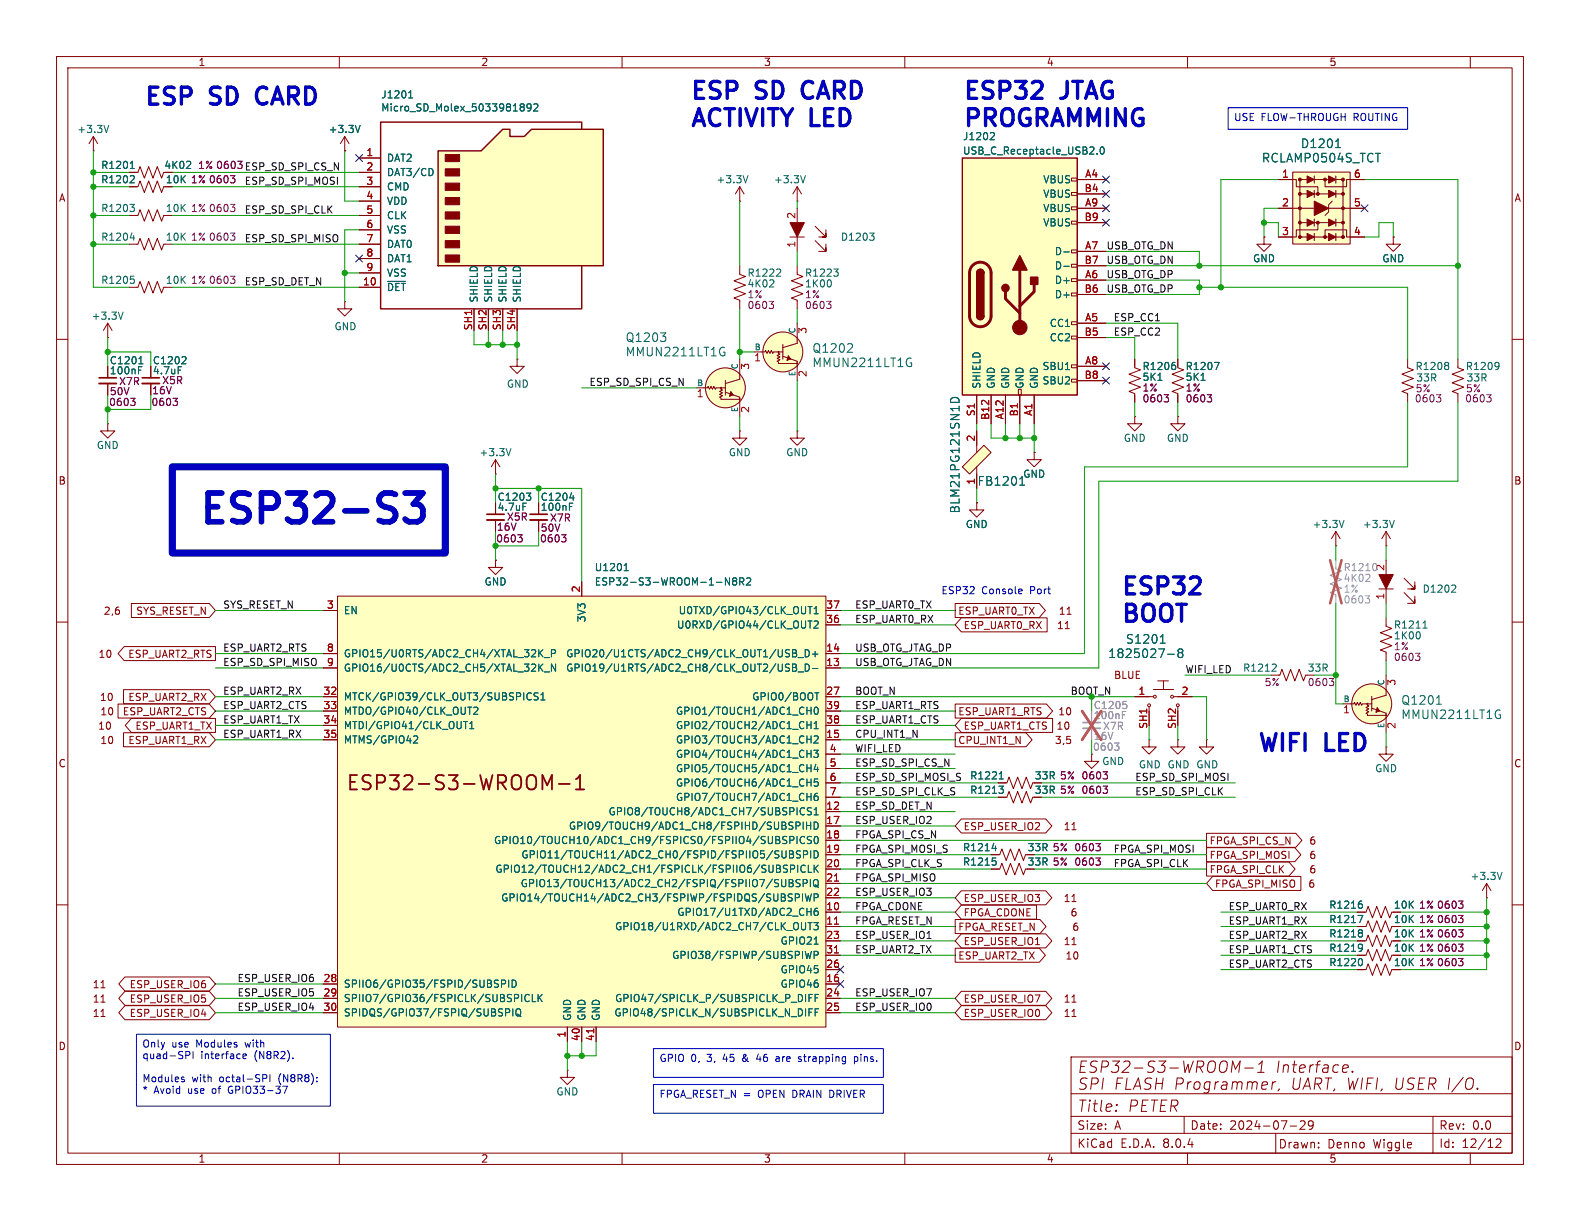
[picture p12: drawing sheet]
<svg xmlns="http://www.w3.org/2000/svg" width="279mm" height="216mm" viewBox="0 0 279 216" stroke-linecap="round" stroke-linejoin="round" font-family="sans-serif">
<defs><g id="words">
<text font-size="7.1" fill="#0000c2" x="34.9" y="95.1">ESP32-S3</text>
<g font-size="4.2" fill="#0000c2">
<text x="121.9" y="17.8">ESP</text>
<text x="134" y="17.8">SD</text>
<text x="143.3" y="17.8">CARD</text>
<text x="170.2" y="17.8">ESP32</text>
<text x="187.9" y="17.8">JTAG</text>
<text x="25.4" y="18.8">ESP</text>
<text x="37.4" y="18.8">SD</text>
<text x="46.8" y="18.8">CARD</text>
<text x="121.9" y="22.6">ACTIVITY LED</text>
<text x="198.1" y="105.4">ESP32</text>
<text x="198.1" y="110.2">BOOT</text>
<text x="222.2" y="133.1">WIFI</text>
<text x="234.6" y="133.1">LED</text>
</g>
<text font-size="4.2" fill="#006464" x="170.2" y="22.6">PROGRAMMING</text>
<text font-size="3.5" fill="#840000" x="61.1" y="140.2">ESP32-S3-WROOM-1</text>
<g font-size="2.8" fill="#840000">
<text x="190.4" y="189.9">ESP32-S3-WROOM-1</text>
<text x="225.4" y="189.9">Interface.</text>
<text x="190.4" y="196.8">Title:</text>
<text x="190.4" y="192.9">SPI FLASH Programmer,</text>
<text x="199.3" y="196.8">PETER</text>
<text x="228.2" y="192.9">UART, WIFI, USER I/O.</text>
</g>
<g font-size="2.1" fill="#006464">
<text x="223" y="28.9">RCLAMP0504S_TCT</text>
<text x="229.9" y="26.4">D1201</text>
<text x="110.5" y="60.7">Q1203</text>
<text x="110.5" y="63.2">MMUN2211LT1G</text>
<text x="143.6" y="62.6">Q1202</text>
<text x="143.6" y="65.1">MMUN2211LT1G</text>
<text x="169.9" y="90.9" transform="rotate(-90 169.9 90.9)">BLM21PG121SN1D</text>
<text x="195.9" y="116.6">1825027-8</text>
<text x="199" y="114">S1201</text>
<text x="247.7" y="124.8">Q1201</text>
<text x="247.7" y="127.4">MMUN2211LT1G</text>
</g>
<g font-size="2.1" fill="#840000">
<text x="172.8" y="86.1">FB1201</text>
<text x="190.4" y="203.2">KiCad</text>
<text x="190.4" y="200">Size:</text>
<text x="197.1" y="200">A</text>
<text x="198.1" y="203.2">E.D.A.</text>
<text x="205.7" y="203.2">8.0.4</text>
<text x="210.4" y="200">Date:</text>
<text x="217.4" y="200">2024-07-29</text>
<text x="226" y="203.3">Drawn:</text>
<text x="234.7" y="203.3">Denno</text>
<text x="242.9" y="203.3">Wiggle</text>
<text x="254.4" y="200">Rev:</text>
<text x="254.4" y="203.2">Id:</text>
<text x="258.5" y="203.2">12/12</text>
<text x="260.3" y="200">0.0</text>
</g>
<g font-size="1.8" fill="#840000">
<text x="35" y="11.9">1</text>
<text x="85" y="11.9">2</text>
<text x="135" y="11.9">3</text>
<text x="185" y="11.9">4</text>
<text x="235" y="11.9">5</text>
<text x="10.3" y="35.9">A</text>
<text x="29" y="30.1">4K02</text>
<text x="29.2" y="32.6">10K</text>
<text x="267.7" y="35.9">A</text>
<text x="19.3" y="66.4">100nF</text>
<text x="26.9" y="66.4">4.7uF</text>
<text x="10.3" y="85.9">B</text>
<text x="267.7" y="85.9">B</text>
<text x="87.9" y="90.5">4.7uF</text>
<text x="95.5" y="90.5">100nF</text>
<text x="18.2" y="108.9">2,6</text>
<text x="24" y="108.9">SYS_RESET_N</text>
<text x="169.4" y="108.9">ESP_UART0_TX</text>
<text x="170.3" y="111.4">ESP_UART0_RX</text>
<text x="186.8" y="111.4">11</text>
<text x="187.1" y="108.9">11</text>
<text x="17.3" y="116.5">10</text>
<text x="22.6" y="116.5">ESP_UART2_RTS</text>
<text x="17.6" y="124.1">10</text>
<text x="22.6" y="124.1">ESP_UART2_RX</text>
<text x="196.9" y="120.3">BLUE</text>
<text x="17.3" y="129.2">10</text>
<text x="17.7" y="126.7">10</text>
<text x="17.7" y="131.8">10</text>
<text x="21.6" y="126.7">ESP_UART2_CTS</text>
<text x="22.6" y="131.8">ESP_UART1_RX</text>
<text x="23.8" y="129.2">ESP_UART1_TX</text>
<text x="169.4" y="131.8">CPU_INT1_N</text>
<text x="169.4" y="126.7">ESP_UART1_RTS</text>
<text x="170.3" y="129.2">ESP_UART1_CTS</text>
<text x="186.4" y="131.8">3,5</text>
<text x="186.7" y="129.2">10</text>
<text x="187.1" y="126.7">10</text>
<text x="10.3" y="135.9">C</text>
<text x="267.7" y="135.9">C</text>
<text x="182.9" y="140.6">33R 5%</text>
<text x="182.9" y="138">33R 5%</text>
<text x="170.3" y="147">ESP_USER_IO2</text>
<text x="188" y="147">11</text>
<text x="213.8" y="149.5">FPGA_SPI_CS_N</text>
<text x="231.4" y="149.5">6</text>
<text x="181.6" y="153.3">33R 5%</text>
<text x="181.6" y="150.7">33R 5%</text>
<text x="213.8" y="154.6">FPGA_SPI_CLK</text>
<text x="213.8" y="152.1">FPGA_SPI_MOSI</text>
<text x="231.4" y="154.6">6</text>
<text x="231.4" y="152.1">6</text>
<text x="170.3" y="159.7">ESP_USER_IO3</text>
<text x="188" y="159.7">11</text>
<text x="214.8" y="157.2">FPGA_SPI_MISO</text>
<text x="231.3" y="157.2">6</text>
<text x="246.4" y="160.9">10K</text>
<text x="169.4" y="164.8">FPGA_RESET_N</text>
<text x="170.3" y="162.2">FPGA_CDONE</text>
<text x="170.3" y="167.3">ESP_USER_IO1</text>
<text x="188" y="167.3">11</text>
<text x="189.2" y="162.2">6</text>
<text x="189.5" y="164.8">6</text>
<text x="246.4" y="166">10K</text>
<text x="246.4" y="163.4">10K</text>
<text x="169.4" y="169.9">ESP_UART2_TX</text>
<text x="188.3" y="169.9">10</text>
<text x="246.4" y="171">10K</text>
<text x="246.4" y="168.5">10K</text>
<text x="16.3" y="177.5">11</text>
<text x="16.3" y="174.9">11</text>
<text x="22.8" y="177.5">ESP_USER_IO5</text>
<text x="22.8" y="174.9">ESP_USER_IO6</text>
<text x="170.3" y="177.5">ESP_USER_IO7</text>
<text x="188" y="177.5">11</text>
<text x="10.3" y="185.9">D</text>
<text x="16.3" y="180">11</text>
<text x="22.8" y="180">ESP_USER_IO4</text>
<text x="170.3" y="180">ESP_USER_IO0</text>
<text x="188" y="180">11</text>
<text x="267.7" y="185.9">D</text>
<text x="35" y="205.8">1</text>
<text x="85" y="205.8">2</text>
<text x="135" y="205.8">3</text>
<text x="185" y="205.8">4</text>
<text x="235" y="205.8">5</text>
</g>
<g font-size="1.8" fill="#006464">
<text x="67.3" y="17.6">J1201</text>
<text x="13.6" y="23.7">+3.3V</text>
<text x="58" y="23.7">+3.3V</text>
<text x="67.3" y="19.9">Micro_SD_Molex_5033981892</text>
<text x="68.3" y="28.8">DAT2</text>
<text x="170.2" y="27.5">USB_C_Receptacle_USB2.0</text>
<text x="170.2" y="25">J1202</text>
<text x="17.8" y="32.6">R1202</text>
<text x="17.8" y="30.1">R1201</text>
<text x="68.3" y="31.3">DAT3/CD</text>
<text x="68.3" y="33.9">CMD</text>
<text x="126.6" y="32.6">+3.3V</text>
<text x="136.8" y="32.6">+3.3V</text>
<text x="184.4" y="32.6">VBUS</text>
<text x="184.4" y="35.2">VBUS</text>
<text x="17.8" y="37.7">R1203</text>
<text x="29.2" y="37.7">10K</text>
<text x="68.3" y="36.4">VDD</text>
<text x="68.3" y="39">CLK</text>
<text x="68.3" y="41.5">VSS</text>
<text x="184.4" y="37.7">VBUS</text>
<text x="184.4" y="40.2">VBUS</text>
<text x="17.8" y="42.8">R1204</text>
<text x="29.2" y="42.8">10K</text>
<text x="68.3" y="44">DAT0</text>
<text x="68.3" y="46.6">DAT1</text>
<text x="148.6" y="42.8">D1203</text>
<text x="186.4" y="45.3">D-</text>
<text x="186.4" y="47.9">D-</text>
<text x="221.5" y="46.6">GND</text>
<text x="244.3" y="46.6">GND</text>
<text x="17.8" y="50.4">R1205</text>
<text x="29.2" y="50.4">10K</text>
<text x="68.3" y="51.7">~{DET}</text>
<text x="68.3" y="49.1">VSS</text>
<text x="84.7" y="53.6" transform="rotate(-90 84.7 53.6)">SHIELD</text>
<text x="87.2" y="53.6" transform="rotate(-90 87.2 53.6)">SHIELD</text>
<text x="89.8" y="53.6" transform="rotate(-90 89.8 53.6)">SHIELD</text>
<text x="92.3" y="53.6" transform="rotate(-90 92.3 53.6)">SHIELD</text>
<text x="132.1" y="51">4K02</text>
<text x="132.1" y="49.1">R1222</text>
<text x="142.2" y="51">1K00</text>
<text x="142.2" y="49.1">R1223</text>
<text x="186.4" y="50.4">D+</text>
<text x="186.4" y="52.9">D+</text>
<text x="16.1" y="56.7">+3.3V</text>
<text x="59.1" y="58.6">GND</text>
<text x="185.5" y="58">CC1</text>
<text x="19.3" y="64.6">C1201</text>
<text x="26.9" y="64.6">C1202</text>
<text x="184.3" y="65.6">SBU1</text>
<text x="185.5" y="60.6">CC2</text>
<text x="201.9" y="65.6">R1206</text>
<text x="209.6" y="65.6">R1207</text>
<text x="250.2" y="65.6">R1208</text>
<text x="259.1" y="65.6">R1209</text>
<text x="89.5" y="68.8">GND</text>
<text x="173.6" y="68.8" transform="rotate(-90 173.6 68.8)">SHIELD</text>
<text x="176.1" y="68.8" transform="rotate(-90 176.1 68.8)">GND</text>
<text x="178.7" y="68.8" transform="rotate(-90 178.7 68.8)">GND</text>
<text x="181.2" y="68.8" transform="rotate(-90 181.2 68.8)">GND</text>
<text x="183.7" y="68.8" transform="rotate(-90 183.7 68.8)">GND</text>
<text x="184.3" y="68.2">SBU2</text>
<text x="201.9" y="67.5">5K1</text>
<text x="209.6" y="67.5">5K1</text>
<text x="250.4" y="67.7">33R</text>
<text x="259.2" y="67.7">33R</text>
<text x="17" y="79.6">GND</text>
<text x="84.7" y="80.9">+3.3V</text>
<text x="128.8" y="80.9">GND</text>
<text x="138.9" y="80.9">GND</text>
<text x="198.6" y="78.3">GND</text>
<text x="206.2" y="78.3">GND</text>
<text x="87.9" y="88.7">C1203</text>
<text x="95.5" y="88.7">C1204</text>
<text x="180.8" y="84.7">GND</text>
<text x="170.7" y="93.6">GND</text>
<text x="232" y="93.6">+3.3V</text>
<text x="240.9" y="93.6">+3.3V</text>
<text x="105.1" y="101.2">U1201</text>
<text x="85.6" y="103.7">GND</text>
<text x="105.1" y="103.7">ESP32-S3-WROOM-1-N8R2</text>
<text x="251.5" y="105">D1202</text>
<text x="60.7" y="108.8">EN</text>
<text x="103.7" y="110.1" transform="rotate(-90 103.7 110.1)">3V3</text>
<text x="119.6" y="111.4">U0RXD/GPIO44/CLK_OUT2</text>
<text x="119.9" y="108.8">U0TXD/GPIO43/CLK_OUT1</text>
<text x="246.4" y="113.3">1K00</text>
<text x="246.4" y="111.4">R1211</text>
<text x="60.7" y="116.4">GPIO15/U0RTS/ADC2_CH4/XTAL_32K_P</text>
<text x="60.7" y="119">GPIO16/U0CTS/ADC2_CH5/XTAL_32K_N</text>
<text x="100" y="119">GPIO19/U1RTS/ADC2_CH8/CLK_OUT2/USB_D-</text>
<text x="100" y="116.4">GPIO20/U1CTS/ADC2_CH9/CLK_OUT1/USB_D+</text>
<text x="219.7" y="119">R1212</text>
<text x="231.1" y="119">33R</text>
<text x="60.7" y="124.1">MTCK/GPIO39/CLK_OUT3/SUBSPICS1</text>
<text x="132.9" y="124.1">GPIO0/BOOT</text>
<text x="60.7" y="126.6">MTDO/GPIO40/CLK_OUT2</text>
<text x="60.7" y="129.1">MTDI/GPIO41/CLK_OUT1</text>
<text x="60.7" y="131.7">MTMS/GPIO42</text>
<text x="119.4" y="131.7">GPIO3/TOUCH3/ADC1_CH2</text>
<text x="119.4" y="129.1">GPIO2/TOUCH2/ADC1_CH1</text>
<text x="119.4" y="126.6">GPIO1/TOUCH1/ADC1_CH0</text>
<text x="119.4" y="134.2">GPIO4/TOUCH4/ADC1_CH3</text>
<text x="119.4" y="136.8">GPIO5/TOUCH5/ADC1_CH4</text>
<text x="194.8" y="135.5">GND</text>
<text x="201.3" y="136.1">GND GND GND</text>
<text x="243.1" y="136.8">GND</text>
<text x="119.4" y="139.3">GPIO6/TOUCH6/ADC1_CH5</text>
<text x="119.4" y="141.8">GPIO7/TOUCH7/ADC1_CH6</text>
<text x="171.5" y="140.6">R1213</text>
<text x="171.5" y="138">R1221</text>
<text x="87.3" y="149.5">GPIO10/TOUCH10/ADC1_CH9/FSPICS0/FSPIIO4/SUBSPICS0</text>
<text x="100.5" y="146.9">GPIO9/TOUCH9/ADC1_CH8/FSPIHD/SUBSPIHD</text>
<text x="107.5" y="144.4">GPIO8/TOUCH8/ADC1_CH7/SUBSPICS1</text>
<text x="87.5" y="154.5">GPIO12/TOUCH12/ADC2_CH1/FSPICLK/FSPIIO6/SUBSPICLK</text>
<text x="92.1" y="152">GPIO11/TOUCH11/ADC2_CH0/FSPID/FSPIIO5/SUBSPID</text>
<text x="170.2" y="153.3">R1215</text>
<text x="170.2" y="150.7">R1214</text>
<text x="259.9" y="155.8">+3.3V</text>
<text x="88.5" y="159.6">GPIO14/TOUCH14/ADC2_CH3/FSPIWP/FSPIDQS/SUBSPIWP</text>
<text x="92" y="157.1">GPIO13/TOUCH13/ADC2_CH2/FSPIQ/FSPIIO7/SUBSPIQ</text>
<text x="235" y="160.9">R1216</text>
<text x="108.7" y="164.7">GPIO18/U1RXD/ADC2_CH7/CLK_OUT3</text>
<text x="119.7" y="162.2">GPIO17/U1TXD/ADC2_CH6</text>
<text x="137.9" y="167.2">GPIO21</text>
<text x="235" y="166">R1218</text>
<text x="235" y="163.4">R1217</text>
<text x="118.8" y="169.8">GPIO38/FSPIWP/SUBSPIWP</text>
<text x="137.9" y="172.3">GPIO45</text>
<text x="235" y="171">R1220</text>
<text x="235" y="168.5">R1219</text>
<text x="60.7" y="174.9">SPIIO6/GPIO35/FSPID/SUBSPID</text>
<text x="60.7" y="177.4">SPIIO7/GPIO36/FSPICLK/SUBSPICLK</text>
<text x="60.7" y="179.9">SPIDQS/GPIO37/FSPIQ/SUBSPIQ</text>
<text x="108.5" y="179.9">GPIO48/SPICLK_N/SUBSPICLK_N_DIFF</text>
<text x="108.7" y="177.4">GPIO47/SPICLK_P/SUBSPICLK_P_DIFF</text>
<text x="137.9" y="174.9">GPIO46</text>
<text x="101.2" y="180.6" transform="rotate(-90 101.2 180.6)">GND</text>
<text x="103.7" y="180.6" transform="rotate(-90 103.7 180.6)">GND</text>
<text x="106.3" y="180.6" transform="rotate(-90 106.3 180.6)">GND</text>
<text x="98.3" y="193.9">GND</text>
</g>
<g font-size="1.8" fill="#0000c2">
<text x="218.1" y="21.7">USE FLOW-THROUGH</text>
<text x="239.5" y="21.7">ROUTING</text>
<text x="166.4" y="105.2">ESP32</text>
<text x="173.6" y="105.2">Console</text>
<text x="182.3" y="105.2">Port</text>
<text x="25.1" y="185.6">Only</text>
<text x="30.4" y="185.6">use</text>
<text x="34.8" y="185.6">Modules</text>
<text x="43.7" y="185.6">with</text>
<text x="25.1" y="187.6">quad-SPI</text>
<text x="25.1" y="191.7">Modules</text>
<text x="33.9" y="191.7">with</text>
<text x="35.5" y="187.6">interface</text>
<text x="38.9" y="191.7">octal-SPI</text>
<text x="45.1" y="187.6">(N8R2).</text>
<text x="49.5" y="191.7">(N8R8):</text>
<text x="116.5" y="188.1">GPIO 0,</text>
<text x="125.2" y="188.1">3,</text>
<text x="128.1" y="188.1">45</text>
<text x="131.7" y="188.1">&amp;</text>
<text x="134.5" y="188.1">46</text>
<text x="138.1" y="188.1">are</text>
<text x="142.3" y="188.1">strapping</text>
<text x="152.3" y="188.1">pins.</text>
<text x="25.1" y="193.7">*</text>
<text x="27.2" y="193.7">Avoid</text>
<text x="33.4" y="193.7">use</text>
<text x="37.8" y="193.7">of</text>
<text x="40.8" y="193.7">GPIO33-37</text>
<text x="116.5" y="194.4">FPGA_RESET_N =</text>
<text x="134.2" y="194.4">OPEN DRAIN DRIVER</text>
</g>
<g font-size="1.8" fill="#a90000">
<text x="64.7" y="27.7">1</text>
<text x="64.7" y="30.2">2</text>
<text x="64.7" y="32.8">3</text>
<text x="64.7" y="35.3">4</text>
<text x="191.7" y="34">B4</text>
<text x="191.8" y="31.5">A4</text>
<text x="226.6" y="31.5">1</text>
<text x="239.3" y="31.5">6</text>
<text x="64.7" y="37.8">5</text>
<text x="64.7" y="40.4">6</text>
<text x="140.7" y="38.8" transform="rotate(-90 140.7 38.8)">2</text>
<text x="191.7" y="39.1">B9</text>
<text x="191.8" y="36.6">A9</text>
<text x="226.6" y="36.6">2</text>
<text x="226.6" y="41.7">3</text>
<text x="239.3" y="41.7">4</text>
<text x="239.3" y="36.6">5</text>
<text x="64.7" y="42.9">7</text>
<text x="64.7" y="45.5">8</text>
<text x="140.7" y="43.9" transform="rotate(-90 140.7 43.9)">1</text>
<text x="191.7" y="46.7">B7</text>
<text x="191.8" y="44.2">A7</text>
<text x="64.1" y="50.5">10</text>
<text x="64.7" y="48">9</text>
<text x="191.7" y="51.8">B6</text>
<text x="191.8" y="49.3">A6</text>
<text x="83.6" y="58.5" transform="rotate(-90 83.6 58.5)">SH1</text>
<text x="86.1" y="58.5" transform="rotate(-90 86.1 58.5)">SH2</text>
<text x="88.6" y="58.5" transform="rotate(-90 88.6 58.5)">SH3</text>
<text x="91.2" y="58.5" transform="rotate(-90 91.2 58.5)">SH4</text>
<text x="143" y="59.1" transform="rotate(-90 143 59.1)">3</text>
<text x="191.7" y="59.4">B5</text>
<text x="191.8" y="56.9">A5</text>
<text x="132.8" y="65.5" transform="rotate(-90 132.8 65.5)">3</text>
<text x="133.3" y="64.2">1</text>
<text x="191.8" y="64.5">A8</text>
<text x="123.1" y="70.6">1</text>
<text x="143" y="66.7" transform="rotate(-90 143 66.7)">2</text>
<text x="191.7" y="67.1">B8</text>
<text x="132.8" y="73.1" transform="rotate(-90 132.8 73.1)">2</text>
<text x="172.5" y="73.7" transform="rotate(-90 172.5 73.7)">S1</text>
<text x="175" y="74.3" transform="rotate(-90 175 74.3)">B12</text>
<text x="177.5" y="74.2" transform="rotate(-90 177.5 74.2)">A12</text>
<text x="180.1" y="73.7" transform="rotate(-90 180.1 73.7)">B1</text>
<text x="182.6" y="73.6" transform="rotate(-90 182.6 73.6)">A1</text>
<text x="172.5" y="78.2" transform="rotate(-90 172.5 78.2)">2</text>
<text x="172.5" y="85.8" transform="rotate(-90 172.5 85.8)">1</text>
<text x="57.7" y="107.7">3</text>
<text x="102.6" y="104.8" transform="rotate(-90 102.6 104.8)">2</text>
<text x="146" y="107.7">37</text>
<text x="244.9" y="106.1" transform="rotate(-90 244.9 106.1)">1</text>
<text x="146" y="110.2">36</text>
<text x="57.7" y="115.3">8</text>
<text x="57.7" y="117.9">9</text>
<text x="146" y="117.9">13</text>
<text x="146" y="115.3">14</text>
<text x="57.1" y="122.9">32</text>
<text x="57.1" y="125.5">33</text>
<text x="146" y="122.9">27</text>
<text x="146" y="125.5">39</text>
<text x="201.2" y="122.9">1</text>
<text x="208.8" y="122.9">2</text>
<text x="247.1" y="121.4" transform="rotate(-90 247.1 121.4)">3</text>
<text x="57.1" y="128">34</text>
<text x="57.1" y="130.6">35</text>
<text x="146" y="130.6">15</text>
<text x="146" y="128">38</text>
<text x="202.9" y="129" transform="rotate(-90 202.9 129)">SH1</text>
<text x="208" y="129" transform="rotate(-90 208 129)">SH2</text>
<text x="237.4" y="126.4">1</text>
<text x="247.1" y="129" transform="rotate(-90 247.1 129)">2</text>
<text x="146.6" y="133.1">4</text>
<text x="146.6" y="135.6">5</text>
<text x="146" y="143.3">12</text>
<text x="146.6" y="138.2">6</text>
<text x="146.6" y="140.7">7</text>
<text x="146" y="145.8">17</text>
<text x="146" y="148.3">18</text>
<text x="146" y="150.9">19</text>
<text x="146" y="153.4">20</text>
<text x="146" y="156">21</text>
<text x="146" y="161">10</text>
<text x="146" y="158.5">22</text>
<text x="146" y="163.6">11</text>
<text x="146" y="166.1">23</text>
<text x="57.1" y="173.7">28</text>
<text x="146" y="173.7">16</text>
<text x="146" y="171.2">26</text>
<text x="146" y="168.7">31</text>
<text x="57.1" y="176.3">29</text>
<text x="57.1" y="178.8">30</text>
<text x="146" y="176.3">24</text>
<text x="146" y="178.8">25</text>
<text x="100.1" y="183.6" transform="rotate(-90 100.1 183.6)">1</text>
<text x="102.6" y="184.2" transform="rotate(-90 102.6 184.2)">40</text>
<text x="105.2" y="184.2" transform="rotate(-90 105.2 184.2)">41</text>
</g>
<g font-size="1.8" fill="#840084">
<text x="33.7" y="32.6">1% 0603</text>
<text x="34.9" y="30.1">1% 0603 ESP_SD_SPI_CS_N</text>
<text x="34.9" y="30.1">1% 0603</text>
<text x="33.7" y="37.7">1% 0603</text>
<text x="33.7" y="42.8">1% 0603</text>
<text x="33.7" y="50.4">1% 0603</text>
<text x="132.1" y="52.9">1%</text>
<text x="142.2" y="52.9">1%</text>
<text x="132.1" y="54.8">0603</text>
<text x="142.2" y="54.8">0603</text>
<text x="19.2" y="72">0603</text>
<text x="19.3" y="70.1">50V</text>
<text x="21" y="68.3">X7R</text>
<text x="26.7" y="72">0603</text>
<text x="26.8" y="69.9">16V</text>
<text x="28.6" y="68.1">X5R</text>
<text x="201.9" y="69.4">1%</text>
<text x="201.9" y="71.3">0603</text>
<text x="209.6" y="69.4">1%</text>
<text x="209.6" y="71.3">0603</text>
<text x="250.1" y="71.3">0603</text>
<text x="250.2" y="69.6">5%</text>
<text x="259" y="71.3">0603</text>
<text x="259.1" y="69.6">5%</text>
<text x="87.8" y="94">16V</text>
<text x="89.5" y="92.3">X5R</text>
<text x="95.5" y="94.2">50V</text>
<text x="97.2" y="92.4">X7R</text>
<text x="87.6" y="96.1">0603</text>
<text x="95.4" y="96.1">0603</text>
<text x="246.4" y="115.2">1%</text>
<text x="246.4" y="117.1">0603</text>
<text x="223.5" y="121.5">5%</text>
<text x="231.1" y="121.5">0603</text>
<text x="191.1" y="140.6">0603</text>
<text x="191.1" y="138">0603</text>
<text x="189.9" y="153.3">0603</text>
<text x="189.9" y="150.7">0603</text>
<text x="250.8" y="160.9">1% 0603</text>
<text x="250.8" y="166">1% 0603</text>
<text x="250.8" y="163.4">1% 0603</text>
<text x="250.8" y="171">1% 0603</text>
<text x="250.8" y="168.5">1% 0603</text>
</g>
<g font-size="1.8" fill="#0f0f0f">
<text x="43.2" y="32.8">ESP_SD_SPI_MOSI</text>
<text x="43.2" y="37.8">ESP_SD_SPI_CLK</text>
<text x="43.2" y="42.9">ESP_SD_SPI_MISO</text>
<text x="195.6" y="46.7">USB_OTG_DN</text>
<text x="195.6" y="44.2">USB_OTG_DN</text>
<text x="43.2" y="50.5">ESP_SD_DET_N</text>
<text x="195.6" y="51.8">USB_OTG_DP</text>
<text x="195.6" y="49.3">USB_OTG_DP</text>
<text x="196.8" y="59.4">ESP_CC2</text>
<text x="196.8" y="56.9">ESP_CC1</text>
<text x="104.1" y="68.3">ESP_SD_SPI_CS_N</text>
<text x="39.4" y="107.7">SYS_RESET_N</text>
<text x="151.1" y="107.7">ESP_UART0_TX</text>
<text x="151.1" y="110.2">ESP_UART0_RX</text>
<text x="39.4" y="117.8">ESP_SD_SPI_MISO</text>
<text x="39.4" y="115.3">ESP_UART2_RTS</text>
<text x="151.1" y="117.8">USB_OTG_JTAG_DN</text>
<text x="151.1" y="115.3">USB_OTG_JTAG_DP</text>
<text x="209.5" y="119.1">WIFI_LED</text>
<text x="39.4" y="125.5">ESP_UART2_CTS</text>
<text x="39.4" y="122.9">ESP_UART2_RX</text>
<text x="151.1" y="125.5">ESP_UART1_RTS</text>
<text x="151.1" y="122.9">BOOT_N</text>
<text x="39.4" y="128">ESP_UART1_TX</text>
<text x="39.4" y="130.5">ESP_UART1_RX</text>
<text x="151.1" y="128">ESP_UART1_CTS</text>
<text x="151.1" y="130.5">CPU_INT1_N</text>
<text x="151.1" y="133.1">WIFI_LED</text>
<text x="151.1" y="135.6">ESP_SD_SPI_CS_N</text>
<text x="151.1" y="138.2">ESP_SD_SPI_MOSI_S</text>
<text x="151.1" y="140.7">ESP_SD_SPI_CLK_S</text>
<text x="151.1" y="143.2">ESP_SD_DET_N</text>
<text x="200.7" y="140.7">ESP_SD_SPI_CLK</text>
<text x="200.7" y="138.2">ESP_SD_SPI_MOSI</text>
<text x="151.1" y="145.8">ESP_USER_IO2</text>
<text x="151.1" y="148.3">FPGA_SPI_CS_N</text>
<text x="151.1" y="153.4">FPGA_SPI_CLK_S</text>
<text x="151.1" y="155.9">FPGA_SPI_MISO</text>
<text x="151.1" y="150.9">FPGA_SPI_MOSI_S</text>
<text x="196.8" y="153.4">FPGA_SPI_CLK</text>
<text x="196.8" y="150.9">FPGA_SPI_MOSI</text>
<text x="151.1" y="161">FPGA_CDONE</text>
<text x="151.1" y="158.5">ESP_USER_IO3</text>
<text x="217.2" y="161">ESP_UART0_RX</text>
<text x="151.1" y="163.6">FPGA_RESET_N</text>
<text x="151.1" y="166.1">ESP_USER_IO1</text>
<text x="217.2" y="166.1">ESP_UART2_RX</text>
<text x="217.2" y="163.6">ESP_UART1_RX</text>
<text x="41.9" y="173.7">ESP_USER_IO6</text>
<text x="151.1" y="168.6">ESP_UART2_TX</text>
<text x="217.2" y="168.6">ESP_UART1_CTS</text>
<text x="217.2" y="171.2">ESP_UART2_CTS</text>
<text x="41.9" y="178.8">ESP_USER_IO4</text>
<text x="41.9" y="176.3">ESP_USER_IO5</text>
<text x="151.1" y="176.3">ESP_USER_IO7</text>
<text x="151.1" y="178.8">ESP_USER_IO0</text>
</g>
<g font-size="1.8" fill="#989898">
<text x="237.5" y="101.2">R1210</text>
<text x="244.9" y="101" transform="rotate(-90 244.9 101)">2</text>
<text x="237.5" y="103.1">4K02</text>
<text x="193.3" y="125.6">C1205</text>
</g>
<g font-size="1.8" fill="#a1a1a1">
<text x="237.5" y="105">1%</text>
<text x="237.5" y="106.9">0603</text>
<text x="193.3" y="127.4">100nF</text>
<text x="193.3" y="131">16V</text>
<text x="195" y="129.3">X7R</text>
<text x="193.2" y="132.9">0603</text>
</g>
<text font-size="1.8" fill="#009600" x="189.2" y="122.9">BOOT_N</text>
<g font-size="1.4" fill="#006464">
<text x="140.7" y="59.1" transform="rotate(-90 140.7 59.1)">C</text>
<text x="130.6" y="65.4" transform="rotate(-90 130.6 65.4)">C</text>
<text x="133.3" y="62">B</text>
<text x="123.2" y="68.3">B</text>
<text x="140.7" y="66.6" transform="rotate(-90 140.7 66.6)">E</text>
<text x="130.6" y="73" transform="rotate(-90 130.6 73)">E</text>
<text x="237.5" y="124.2">B</text>
<text x="244.9" y="121.3" transform="rotate(-90 244.9 121.3)">C</text>
<text x="244.9" y="128.9" transform="rotate(-90 244.9 128.9)">E</text>
</g>
</g></defs>
<g fill="none" stroke="#840000" stroke-width=".18">
<path d="M10 10h259.4v195.9h-259.4zM12 12h255.4v191.9h-255.4zM60 10v2M110 10v2M160 10v2M210 10v2M260 10v2M10 60h2M130.8 47v1.5l1 .4-2 .8 2 .7-2 .8 2 .7-2 .8 1 .4v1.5M141 47v1.5l1 .4-2 .8 2 .7-2 .8 2 .7-2 .8 1 .4v1.5M223.5 41.9v1.3h1.3l-1.3 1.3-1.3-1.3h1.3M223.5 41.9h.1"/>
<path d="M246.4 41.9v1.3h1.2l-1.2 1.3-1.3-1.3h1.3M246.4 41.9h.1M267.4 60h2M200.7 63.5v1.5l1 .4-2.1 .8 2.1 .7-2.1 .8 2.1 .8-2.1 .7 1.1 .4v1.5M208.3 73.7v1.2h1.2l-1.2 1.3-1.3-1.3h1.3M208.3 73.7h.1M208.3 63.5v1.5l1 .4-2 .8 2 .7-2 .8 2 .8-2 .7 1 .4v1.5M248.9 63.5v1.5l1 .4-2 .8 2 .7-2 .8 2 .8-2 .7 1 .4v1.5M10 110h2M267.4 110h2M176.5 138.4h1.6l.3-1 .8 2 .8-2 .7 2 .8-2 .7 2 .4-1M193 133.4v1.2h1.3l-1.3 1.3-1.2-1.3h1.2"/>
<path d="M203.2 130.8v1.3h1.3l-1.3 1.3-1.3-1.3h1.3M203.2 130.8h.1M208.3 130.8v1.3h1.2l-1.2 1.3-1.3-1.3h1.3M208.3 130.8h.1M213.4 130.8v1.3h1.2l-1.2 1.3-1.3-1.3h1.3M213.4 130.8h.1M10 160h2M175.3 153.7h1.5l.4-1 .7 2 .8-2 .8 2 .7-2 .8 2 .4-1M175.3 151.1h1.5l.4-1 .7 2 .8-2 .8 2 .7-2 .8 2 .4-1M176.5 141h1.6l.3-1 .8 2 .8-2 .7 2 .8-2 .7 2 .4-1M267.4 160h2M240 166.4h1.6l.3-1 .8 2 .8-2 .7 2 .8-2 .7 2 .4-1"/>
<path d="M189.4 186.9h78v17h-78zM189.4 197.4h78M189.4 193.4h78M197.5 195.3l.1 .1-.1 .1M197.5 195.3l-.1 .1 .1 .1M197.5 195.3v.2M209.4 197.4v3M218.5 189l.8-1.4-.2 2M220.1 188.9h1.5M222.4 189.6h1.1M222.6 188.2l.6-.6-.2 2M225 191.3l-.1 1.3"/>
<path d="M225.6 191.3l-.4 .1-.2 .3M226.2 192.5l-.2 .4M228.1 199.1h1.2M229.9 198.3l.6-.1 .2 .1 .1 .3-.9 1.1h.9M232.2 198.8l-.3 .3-.4-.1-.1-.2 .1-.5 .4-.1 .2 .1a.99 .99 0 0 1-.3 1.4h-.3M237.8 188.3l.6 .1v.4l-1 .2M238.2 189.5l-.6 .1M239.2 189.4l.1 .1-.1 .1M239.2 189.4l-.1 .1 .1 .1M239.2 189.4v.2M253.4 197.4v6.5M261.3 192.4l.1 .1-.2 .1"/>
<path d="M261.3 192.4l-.1 .1v.1M261.3 192.4l-.1 .2M60 203.9v2M110 203.9v2M160 203.9v2M189.4 200.4h78M210 203.9v2M225.6 200.4v3.5M233.2 202.8v.2M233.2 202.1v.1M260 203.9v2M264.6 201.5l.5-.1 .3 .1v.3l-.9 1.1h.9"/>
</g>
<g fill="none" stroke="#006464" stroke-width=".18">
<path d="M136.8 49.7v.3l-.7 .7h.7M137.8 47.6l.3 .2-.1 .3-.7 .7h.8M146.9 49.7l.1 .6-.1 .3M147.4 47.6h.8l-.4 .5M148 48.1l.2 .2v.3l-.2 .2M204.8 67.3h.7M207.5 64.1h.3M207.7 64.6l.2 .2v.3l-.2 .2M212.4 67.3h.7M214.7 64.1h.9l-.6 1.2M255.9 64.1l.3 .2-.3 .3 .3 .3v.2l-.3 .2M176.6 139h.8l-.4 .5"/>
<path d="M176.7 137.7h.7M176.8 136.8l.3-.3v1.2M177.2 139.5l.2 .2v.3l-.2 .3M175.4 150h.8M175.5 151.7h.6M175.9 152.2l.3 .2v.3l-.3 .3M176 149.6v.8M240.7 164.4l.2 .3-.2 .3 .2 .2v.2l-.2 .3"/>
</g>
<g fill="none" stroke="#840084" stroke-width=".18">
<path d="M136 53.3h.8l-.4 .5M136.5 53.8l.3 .2v.3l-.3 .3M146.2 53.3h.7l-.4 .5M146.7 53.8l.2 .2v.3l-.2 .3M205.9 69.8h.7l-.4 .5M206.4 70.3l.2 .2v.3l-.2 .3M213.5 69.8h.8l-.5 .5M214 70.3l.3 .2v.3l-.3 .3M254 69.8h.8l-.4 .5M254.5 70.3l.3 .2v.3l-.3 .3M195.1 139h.7l-.4 .5M195.1 136.5h.7l-.4 .5"/>
<path d="M195.6 139.5l.2 .2v.3l-.2 .3M195.6 137l.2 .2v.3l-.2 .2M193.8 151.7h.8l-.5 .5M193.8 149.2h.8l-.5 .5M194.3 152.2l.3 .2v.3l-.3 .3M194.3 149.7l.3 .2v.3l-.3 .2M257.9 164.4h.8l-.4 .5M258.5 164.9l.2 .2v.3l-.2 .3"/>
</g>
<path d="M228.6 30.4h10.2v12.8h-10.2z" fill="#ffffc2"/>
<g fill="none" stroke="#840000" stroke-width=".18">
<path d="M61 26.7h.1M61 24.1l-.8 1.3M61 24.1v2.6M61 24.1l.7 1.3M226.1 31.8h3.1v1.2h3.8v1.3M226.1 36.8h6.3M228.6 30.4h10.2v12.8h-10.2zM229.9 39.4v2.5h1.2M229.9 34.3v5.1h1.2M231.1 31.8h-1.2v2.5h1.2M232.4 31.1v1.3M232.4 33.7v1.2"/>
<path d="M232.4 38.7v1.3M232.4 39.4h2.5M232.4 34.3h2.5M232.4 31.8h2.5M233 39.4v1.2h-3.8v1.3h-3.1M234.3 31.8v1.2h3.8v-1.2h3.2M234.9 36.8h6.4M235.6 35.6l-.7 .6v1.3l-.6 .6M236.2 31.8h1.3v2.5h-1.3M236.2 31.1v1.3M236.2 33.7v1.2M236.2 38.7v1.3"/>
<path d="M237.5 39.4v2.5h-1.3M237.5 34.3v5.1h-1.3M232.4 41.9h2.5M232.4 41.3v1.2M234.3 41.9v-1.3h3.8v1.3h3.2M236.2 41.3v1.2M172.7 88.9v1.3h1.3l-1.3 1.2-1.3-1.2h1.3M172.7 88.9h.1M182.9 80v1.3h1.2l-1.2 1.3-1.3-1.3h1.3M182.9 80h.1M236.2 96.5h.1M236.2 94v2.5"/>
<path d="M236.2 94l-.7 1.3M236.2 94l.8 1.3M245.1 96.5h.1M245.1 94l-.8 1.3M245.1 94v2.5M245.1 99.1v2.5M245.1 94l.8 1.3M243.8 104.1h2.6M245.1 104.1v2.6M248.3 104.8l1.9 1.9v-.7v.7h-1.3M248.3 102.2l1.9 1.9v-.6v.6h-.6h.6M248.9 104.1h.7"/>
<path d="M250.2 102.9v.6M250.2 105.4v.6M200.7 123.2h3.3M203.2 125v.7M204 121.9h3.5M204.7 120.4h1.9M205.7 120.4v1.5M207.5 123.2h3.3M208.3 125v.7M100.3 189.2v1.3h1.3l-1.3 1.3-1.2-1.3h1.2M100.3 189.2h.1"/>
<circle cx="203.2" cy="124.7" r=".25"/>
<circle cx="204.2" cy="123.2" r=".25"/>
<circle cx="207.3" cy="123.2" r=".25"/>
<circle cx="208.3" cy="124.7" r=".25"/>
</g>
<g fill="#840000" stroke="#840000" stroke-width=".18">
<path d="M231.1 41.3l1.3 .6-1.3 .6z"/>
<path d="M231.1 38.7l1.3 .7-1.3 .6z"/>
<path d="M231.1 33.7l1.3 .6-1.3 .6z"/>
<path d="M231.1 31.1l1.3 .7-1.3 .6z"/>
<path d="M232.4 35.6l2.5 1.2-2.5 1.3z"/>
<path d="M234.9 41.3l1.3 .6-1.3 .6z"/>
<path d="M234.9 38.7l1.3 .7-1.3 .6z"/>
<path d="M234.9 33.7l1.3 .6-1.3 .6z"/>
<path d="M234.9 31.1l1.3 .7-1.3 .6z"/>
<path d="M243.8 101.6h2.6l-1.3 2.5z"/>
<circle cx="229.9" cy="41.9" r=".25"/>
<circle cx="229.9" cy="39.4" r=".25"/>
<circle cx="229.9" cy="36.8" r=".25"/>
<circle cx="229.9" cy="34.3" r=".25"/>
<circle cx="229.9" cy="31.7" r=".25"/>
<circle cx="233" cy="39.4" r=".25"/>
<circle cx="233" cy="34.3" r=".25"/>
<circle cx="234.3" cy="41.9" r=".25"/>
<circle cx="234.3" cy="31.7" r=".25"/>
<circle cx="237.5" cy="41.9" r=".25"/>
<circle cx="237.5" cy="39.4" r=".25"/>
<circle cx="237.5" cy="36.8" r=".25"/>
<circle cx="237.5" cy="34.3" r=".25"/>
<circle cx="237.5" cy="31.7" r=".25"/>
</g>
<g fill="none" stroke="#006464" stroke-width=".18">
<path d="M63.7 22.2l-.4 1.2M236.2 26.1h.9M236.5 24.8l.1-.2v1.5M243.2 27.1h.9M237.7 92l-.5 1.3M246.6 92l-.5 1.3M205.2 113.7h.9M205.3 112.6l.3-.4v1.5M206.5 115.7h1.1M208.6 115.4l-.3-.3 .3-.4 .4 .1 .2 .2-.3 .4M208.6 115.4l-.3 .3 .1 .4 .2 .2 .4-.1 .2-.2-.1-.5-.2-.1M208.6 115.4h.3"/>
<path d="M257.2 103.4l.2 .3v.3l-.7 .7h.7"/>
</g>
<path d="M191.5 128.8h3.1" fill="none" stroke="#a1a1a1" stroke-width=".33"/>
<path d="M191.5 127.8h3.1" fill="none" stroke="#a1a1a1" stroke-width=".3"/>
<path d="M236.2 99.1v1.5l1 .4-2 .7 2 .8-2 .8 2 .7-2 .8 1 .4v1.5M241.4 105.4h.8l-.4 .4M242 105.8l.2 .3v.3l-.2 .2M193 128.8v2M197.1 131.4h.8l-.4 .5M197.6 131.9l.3 .2v.3l-.3 .3" fill="none" stroke="#a1a1a1" stroke-width=".18"/>
<path d="M242.3 101.8l-.1 .3-.7 .7h.8M198.5 126.4h.4M198.5 125.8h.6M198.6 124h.6M199 124.5l.3 .2v.4l-.3 .2" fill="none" stroke="#989898" stroke-width=".18"/>
<path d="M235.2 99.1l2 7.6M237.2 99.1l-2 7.6M191.4 125.7l3.3 5.1M194.7 125.7l-3.3 5.1" fill="none" stroke="#e65255" stroke-width=".46"/>
<path d="M59.7 105.4h86.3v76.2h-86.3z" fill="#ffffc2"/>
<g fill="none" stroke="#840000" stroke-width=".18">
<path d="M16.5 26.7h.1M16.5 24.1l-.8 1.3M16.5 24.1v2.6M16.5 24.1l.8 1.3M22.9 33h1.5l.4-1 .7 2 .8-2 .8 2 .7-2 .8 2 .4-1M22.9 30.5h1.5l.4-1 .7 2 .8-2 .8 2 .7-2 .8 2 .4-1M22.9 38.1h1.5l.4-1 .7 2 .8-2 .8 2 .7-2 .8 2 .4-1M19 59.7h.1M19 57.2l-.7 1.2M19 57.2v2.5M19 57.2l.8 1.2M22.9 50.8h1.5l.4-1 .7 2 .8-2 .8 2 .7-2 .8 2 .4-1"/>
<path d="M19 67.8v2.1M26.7 67.8v2.1M257.8 63.5v1.5l1 .4-2 .8 2 .7-2 .8 2 .8-2 .7 1 .4v1.5M95.2 91.9v2.1M57.1 118.1h2.6M57.1 115.6h2.6M57.1 108h2.6M59.7 105.4h86.3v76.2h-86.3zM102.9 102.9v2.5M146 118.1h2.6M146 115.6h2.6M146 108h2.6"/>
<path d="M146 110.5h2.6M57.1 130.8h2.6M57.1 123.2h2.6M57.1 125.7h2.6M57.1 128.3h2.6M146 130.8h2.6M146 123.2h2.6M146 125.7h2.6M146 128.3h2.6M146 133.4h2.6M146 135.9h2.6M146 138.4h2.6"/>
<path d="M146 143.5h2.6M146 146.1h2.6M146 148.6h2.6M146 151.1h2.6M146 153.7h2.6M146 156.2h2.6M146 158.8h2.6M146 141h2.6M57.1 174h2.6M57.1 176.5h2.6M57.1 179.1h2.6M146 161.3h2.6"/>
<path d="M146 163.8h2.6M146 174h2.6M146 166.4h2.6M146 176.5h2.6M146 179.1h2.6M146 171.5h2.6M146 168.9h2.6M100.3 181.6v2.6M102.9 181.6v2.6M105.4 181.6v2.6"/>
</g>
<path d="M96.8 138.9l.8-1.9v2.6M98.8 138.6h2M101.8 139.6h1.5M101.8 137.8l.8-.8v2.6" fill="none" stroke="#840000" stroke-width=".32"/>
<g fill="none" stroke="#006464" stroke-width=".18">
<path d="M19.2 22.2l-.4 1.2M23 36.1h.8l-.5 .5M23 29.8h.8M23.2 28.8l.2-.3v1.3M23.5 31.1l.3 .2-.1 .3-.7 .7h.8M23.5 36.6l.3 .3v.3l-.3 .2M33.6 28.6l.1 .2v.3l-.8 .7h.8M21.8 55.2l-.5 1.3M23.1 48.8h.6M23.5 49.3l.3 .3v.3l-.3 .2M24.5 65.4h.4M24.5 64.8h.6"/>
<path d="M24.6 64.3h.7M24.7 63.4l.2-.3v1.2M32.7 63.1l.2 .2-.1 .3-.7 .7h.8M264.8 64.1l.2 .1a1.03 1.03 0 0 1-.2 1.1M265.1 64.6l-.3 .3M100.7 89.6h.4M100.7 89h.6M100.8 88h.7M101.4 87.6v.9M110.5 99.9l.2-.3v1.3M95.3 114.9v1.2M95.3 117.4v1.3"/>
<path d="M95.5 115.4l.5 .7M95.5 118l.5 .7M96 114.9l-.7 .7M96 117.4l-.7 .7M96.2 118.8h1M96.2 116.3h1M97.5 115.5h.6l.1-.2v-.3l-.7-.1v1.2M98.2 117.4v1.3l-.7-1.3v1.3M110.4 100.9h.7M128.3 102.2l.7 1.2v-1.2M129.8 102.7l-.3-.2 .3-.3h.2l.3 .2-.3 .3M129.8 102.7l-.3 .3 .1 .3 .2 .1h.4l.1-.2v-.2l-.3-.3"/>
<path d="M129.8 102.7h.2M130.8 102.8h.6l.1-.2v-.3l-.7-.1v1.2M131.1 102.8l.4 .6M132 102.3l.5-.1 .3 .3-.8 .9h.8M139.4 117.4l.2 .1M139.6 118.2v.4M140.2 117.4h.4l.2 .3-.2 .3 .2 .1 .1 .3-.3 .3h-.4zM140.2 114.9h.4l.2 .2-.2 .4 .2 .1 .1 .3-.3 .2h-.4zM140.2 118h.4M140.2 115.5h.4M141.1 118.8h1M141.1 116.3h1"/>
<path d="M142.4 117.4a.64 .64 0 0 1 .7 .7 .64 .64 0 0 1-.7 .6zM142.4 114.9a.64 .64 0 0 1 .7 .6 .64 .64 0 0 1-.7 .6zM142.9 109.8h.7M142.9 107.3h.7M143.2 107.3v1.2M143.2 109.8v1.3M143.7 118.2h.9M143.7 115.7h.9M144 109.9l.5-.1 .2 .4-.8 .9h.8M144 107.6l.3-.3v1.2M144 108.5h.7M144.1 115.2v.9"/>
<path d="M73.3 130.1l.4 .1 .2 .3-.8 .9h.8M82 127.6h.7M82.3 127.6v1.2M82.7 125h.7M83.1 125v1.3M83.1 128.8h.7M83.1 127.9l.3-.3v1.2M83.8 125.2l.5-.2 .2 .4-.8 .9h.8M93.9 122.6a.6 .6 0 0 0-.8 .4 .6 .6 0 0 0 .6 .8l.2-.2M95.2 122.6l-.5-.1-.2 .1v.4l.5 .2 .2 .3-.3 .3-.5-.1M95.6 123.8h.8M95.6 122.9l.4-.4v1.3"/>
<path d="M142.7 127.6v1.2M142.7 130.7h.7M142.7 128.2h.7M142.7 125.6h.7M142.7 133.3h.7M142.7 135.8h.7M142.7 138.3h.7M143.4 125v1.3M143.4 127.6v1.2M143.4 130.1v1.3M143.4 132.7v1.2M143.4 135.2v1.3"/>
<path d="M143.4 137.7v1.3M143.9 132.7h.8l-.4 .4 .3 .2v.5l-.1 .1-.6-.1M144 130.2l.5-.1 .2 .4-.8 .9h.8M144 127.9l.3-.3v1.2M144 128.8h.7M144.1 125.2l.2-.2a.68 .68 0 0 1 .4 .7 .68 .68 0 0 1-.4 .6l-.2-.1-.1-.4zM144.1 122.5h.7M144.3 135.1l-.3 .9h.8M144.5 122.5v1.3M144.6 135.6v.9M144.6 137.7h-.6v.6l.1-.1 .5 .1 .1 .2-.1 .4-.1 .1-.5-.1M138.5 153.3l.7 .6-.2 .3h-.5"/>
<path d="M138.9 155.5v1l-.2 .3M139 150.4v1.1l-.1 .1-.4 .1M139.1 148l-.5-.1-.1 .1v.4l.5 .2 .1 .3-.2 .3-.5-.1M139.2 153h-.4l-.3 .2M139.6 155.5h.4l.2 .3-.2 .3 .2 .1 .1 .3-.3 .3h-.4zM139.6 156.1h.4M139.6 150.4h.4l.3 .3-.3 .3 .3 .2v.3l-.2 .2h-.5zM139.6 151h.4M139.7 148.6l.6-.1 .1-.2-.1-.3-.6-.1v1.3M139.8 153.6h.6l.1-.2v-.3l-.7-.1v1.2M140.1 158.1h-.5l-.2 .1v.3l.6 .3 .1 .3-.2 .2h-.5M140.6 158.7h.6l.2-.2-.1-.3-.7-.1v1.2"/>
<path d="M140.8 146h.6l.1-.2-.1-.3-.6-.1v1.2M140.9 147.9v1.3M141.1 153v1.2M141.5 155.6l-.5-.1-.2 .3 .1 .3 .5 .2v.4l-.2 .1-.4-.1M141.5 150.5l-.4-.1-.3 .3 .1 .3 .6 .2v.4l-.2 .1-.5-.1M141.9 158.1v1.2M142 156.2l.6-.1 .2-.2-.1-.3-.7-.1v1.3M142 145.4v1.2M142.1 151.1l.6-.1 .1-.1v-.3l-.7-.2v1.3M142.3 142.9a.6 .6 0 0 0-.9 .5 .6 .6 0 0 0 .6 .7l.3-.1M142.3 148a.6 .6 0 0 0-.9 .4 .6 .6 0 0 0 .6 .8l.3-.2M142.4 153.1a.6 .6 0 0 0-.8 .4 .6 .6 0 0 0 .6 .7l.2-.1"/>
<path d="M142.4 158.1l.3 1.2 .2-.9 .3 .9 .3-1.2M142.6 145.4v1.2M142.6 146h.8M142.7 140.9h.7M142.9 153v1.2h.6M143.3 155.5v1.3M143.4 145.4v1.2M143.4 150.4v1.3M143.4 140.3v1.2M143.5 142.9l-.5-.1-.2 .1v.4l.6 .2 .1 .3-.3 .3-.4-.1M143.5 148l-.5-.1-.2 .1v.4l.6 .2 .1 .3-.3 .3-.4-.1M143.9 155.7l.2-.2a.43 .43 0 0 1 .6 .4v.5a.42 .42 0 0 1-.4 .4 .42 .42 0 0 1-.5-.4z"/>
<path d="M144 145.4a.64 .64 0 0 1 .7 .6 .64 .64 0 0 1-.7 .6zM144 150.4a.64 .64 0 0 1 .7 .7 .64 .64 0 0 1-.7 .6zM144 153v1.2M144 158.7h.6l.1-.2-.1-.3-.6-.1v1.2M144 144.1h.7M144 143.2l.3-.4v1.3M144.1 148l.2-.1a.68 .68 0 0 1 .4 .6 .68 .68 0 0 1-.4 .7l-.2-.2-.1-.3zM144.1 156.5l.7 .4M144.1 153.5l.6 .7M144.6 140.3h-.4a.86 .86 0 0 0 0 1.2l.4-.1 .1-.4-.2-.2h-.4l-.1 .2M144.7 153l-.7 .7M87.7 173.9l.3 .1 .1 .3-.2 .3h-.3"/>
<path d="M87.7 173.3l.4 .1M88.7 174l.6-.1 .1-.2v-.3l-.7-.1v1.3M89.4 179h.6l.1-.2v-.3l-.7-.1v1.2M90 173.3v1.3M90.6 173.3a.64 .64 0 0 1 .7 .6 .64 .64 0 0 1-.7 .7zM90.7 178.4v1.2M91.3 178.6l.2-.2a.43 .43 0 0 1 .6 .4v.4a.42 .42 0 0 1-.5 .5 .42 .42 0 0 1-.4-.5zM91.5 179.3l.4 .3M91.9 179.6l.2 .2M92.3 175.8v1.3M93.6 176a.6 .6 0 0 0-.9 .4 .6 .6 0 0 0 .6 .7l.3-.1M94.1 175.8v1.3h.6"/>
<path d="M95.2 175.8v1.3M95.3 176.4l.6 .7M95.9 175.8l-.7 .8M141.7 163.1v1.1l.3 .2 .3-.1 .2-.1v-1.1M142.5 175.8v1.3M142.5 178.4v1.2M142.7 160.6v1.3M142.7 161.2h.7M142.9 163.1h.7M143.1 176.4h.4M143.1 179h.4M143.2 163.1v1.3"/>
<path d="M143.4 160.6v1.3M143.5 168.2l-.3 1.3-.3-.9-.2 .9M143.7 175.8h-.6v1.3M143.7 178.4h-.6v1.2M143.9 163.1h.8l-.4 .5 .3 .1v.6l-.1 .1-.6-.1M144 168.9l.6-.1 .1-.2-.1-.3-.6-.1v1.3M144 166.9h.7M144.1 176.4h.5M144.1 179h.5M144.6 160.6l-.4 .1a.86 .86 0 0 0 0 1.2l.4-.2 .1-.4-.2-.2h-.4l-.1 .2M144.8 175.8h-.7v1.3M144.8 178.4h-.7v1.2"/>
</g>
<path d="M147.6 155.8h.7M147.6 163.4h.7M147.6 168.5h.7M105 181.9v.7" fill="none" stroke="#a90000" stroke-width=".18"/>
<path d="M17.5 67.8h3.1M25.1 67.8h3.1M93.7 91.9h3.1" fill="none" stroke="#840000" stroke-width=".33"/>
<path d="M17.5 66.8h3.1M25.1 66.8h3.1M93.7 90.9h3.1" fill="none" stroke="#840000" stroke-width=".3"/>
<g fill="none" stroke="#840084" stroke-width=".18">
<path d="M40.8 31.1h.7l-.4 .4M40.8 36.1h.7l-.4 .5M41.3 31.5l.2 .3v.3l-.2 .2M41.3 36.6l.2 .3v.3l-.2 .2M40.8 48.8h.7l-.4 .5M41.3 49.3l.2 .3v.3l-.2 .2M23.1 70.4h.8l-.4 .5M23.6 70.9l.3 .3v.3l-.3 .2M30.6 70.4h.8l-.4 .5M31.1 70.9l.3 .3v.3l-.3 .2M262.9 69.8h.8l-.4 .5M263.4 70.3l.3 .2v.3l-.3 .3"/>
<path d="M99.3 94.6h.8l-.4 .4M99.8 95l.3 .3v.3l-.3 .2"/>
</g>
<path d="M174 78.7l1.3 1.3-3.9 3.8-1.2-1.2z" fill="#ffffc2"/>
<path d="M172.7 76.2v3.8M174 78.7l1.3 1.3-3.9 3.8-1.2-1.2zM172.7 82.6v1.2" fill="none" stroke="#840000" stroke-width=".18"/>
<path d="M168.3 70.4a.8 .8 0 0 1 .9-.1 .8 .8 0 0 1 .4 .8h-1.5v-.3zM180.3 85.8h.9M180.8 84.3v1.5" fill="none" stroke="#006464" stroke-width=".18"/>
<path d="M77.5 26.7h7.6l3.8-3.8h1.3v1.2h2.5l1.3-1.2h12.7v24.1h-29.2z" fill="#ffffc2"/>
<g fill="#840000" stroke="#840000" stroke-width=".18">
<path d="M78.7 45.1h2.6v1.3h-2.6z"/>
<path d="M78.7 42.5h2.6v1.3h-2.6z"/>
<path d="M78.7 40h2.6v1.3h-2.6z"/>
<path d="M78.7 37.5h2.6v1.2h-2.6z"/>
<path d="M78.7 34.9h2.6v1.3h-2.6z"/>
<path d="M78.7 32.4h2.6v1.3h-2.6z"/>
<path d="M78.7 29.8h2.6v1.3h-2.6z"/>
<path d="M78.7 27.3h2.6v1.3h-2.6z"/>
</g>
<path d="M77.5 26.7h7.6l3.8-3.8h1.3v1.2h2.5l1.3-1.2h12.7v24.1h-29.2zM102.9 22.9v-1.3h-35.6v33h35.6v-7.6" fill="none" stroke="#840000" stroke-width=".25"/>
<g fill="none" stroke="#840000" stroke-width=".18">
<path d="M63.5 27.9h3.8M63.5 30.5h3.8M63.5 33h3.8M63.5 35.6h3.8M63.5 38.1h3.8M141 35.6h.1M141 33l-.8 1.3M141 33v2.6M141 33l.7 1.3M22.9 43.2h1.5l.4-1 .7 2 .8-2 .8 2 .7-2 .8 2 .4-1M61 53.3v1.3h1.2l-1.2 1.3-1.3-1.3h1.3M61 53.3h.1"/>
<path d="M63.5 50.8h3.8M63.5 40.6h3.8M63.5 43.2h3.8M63.5 45.7h3.8M63.5 48.3h3.8M83.8 54.6v3.8M86.4 54.6v3.8M88.9 54.6v3.8M91.4 54.6v3.8M19 74.9v1.3h1.3l-1.3 1.3-1.2-1.3h1.2M19 74.9h.1M141 76.2v1.3h1.2l-1.2 1.2-1.3-1.2h1.3"/>
<path d="M141 76.2h.1M200.7 73.7v1.2h1.2l-1.2 1.3-1.3-1.3h1.3M200.7 73.7h.1M87.6 83.8h.1M87.6 99.1v1.2h-1.2l1.2 1.3 1.3-1.3h-1.3M87.6 99.1h.1M87.6 81.3l.8 1.3M87.6 81.3v2.5M87.6 91.9v2.1M87.6 81.3l-.7 1.3M245.1 132.1v1.3h1.3l-1.3 1.2-1.3-1.2h1.3M245.1 132.1h.1"/>
<path d="M262.9 158.8h.1M262.9 156.2l-.8 1.3M262.9 156.2v2.6M262.9 156.2l.8 1.3M240 163.8h1.6l.3-1 .8 2 .8-2 .7 2 .8-2 .7 2 .4-1M240 171.5h1.6l.3-1.1 .8 2.1 .8-2.1 .7 2.1 .8-2.1 .7 2.1 .4-1M240 168.9h1.6l.3-1 .8 2 .8-2 .7 2 .8-2 .7 2 .4-1M240 161.3h1.6l.3-1 .8 2 .8-2 .7 2 .8-2 .7 2 .4-1"/>
</g>
<g fill="none" stroke="#006464" stroke-width=".18">
<path d="M72.3 17.3h.7M72.4 16.4l.2-.4v1.3M92.1 18.8l.1 .1M92.1 18.4h.4l.1 .1 .1 .2-.2 .2M92.2 18.9h.3M92.2 18.9l-.1 .1M92.5 18.9l.2 .2-.1 .4-.1 .1h-.4M93.9 18.9l-.2 .2h-.4l-.1-.2 .1-.5h.4l.1 .1a.84 .84 0 0 1-.3 1.1h-.2M94.4 18.5l.5-.1 .2 .3-.8 .9h.8M76.3 29.9l.3 .4-.3 .7M142.4 31.1l-.4 1.2M23 42.1h.8"/>
<path d="M23.6 41.6v.9M68.6 49.8h3.1M90.4 79.3l-.5 1.3M93.1 87.2h.8l-.5 .5M93.6 87.7l.3 .2v.3l-.3 .3M240.6 159.3h.2M240.7 159.8l.2 .3v.3l-.2 .2M265.6 154.2l-.4 1.3M240.1 161.9h.9l-.6 1.2M240.6 169.5a.79 .79 0 0 1 0 1.3M240.7 166.9l.2 .2a1.03 1.03 0 0 1-.2 1.1M240.9 167.5l-.2 .2"/>
</g>
<path d="M40.8 41.2h.7l-.4 .5M41.3 41.7l.2 .2v.3l-.2 .3M91.6 94.6h.7l-.4 .4M92.1 95l.2 .3v.3l-.2 .2M257.9 159.3h.8l-.4 .5M258.5 159.8l.2 .3v.3l-.2 .2M257.9 161.9h.8l-.4 .5M257.9 169.5h.8l-.4 .5M257.9 166.9h.8l-.4 .5M258.5 162.4l.2 .2v.3l-.2 .2M258.5 167.4l.2 .3v.3l-.2 .2M258.5 170l.2 .2v.3l-.2 .3" fill="none" stroke="#840084" stroke-width=".18"/>
<path d="M86.1 91.9h3.1" fill="none" stroke="#840000" stroke-width=".33"/>
<path d="M86.1 90.9h3.1" fill="none" stroke="#840000" stroke-width=".3"/>
<path d="M170.2 27.9h20.3v42h-20.3z" fill="#ffffc2"/>
<g fill="none" stroke="#840000" stroke-width=".18">
<path d="M22.9 30.5h1.2M22.9 33h1.2M61 26.7h.1M63.5 27.9h3.8M63.5 30.5h3.8M63.5 33h3.8M63.5 35.6h3.8M63.5 38.1h3.8M130.8 35.6h.1M130.8 33l-.8 1.3M130.8 33v2.6M130.8 33l.8 1.3"/>
<path d="M141 36.8v2.6M189.5 39.1h1v.5h-1zM189.5 36.6h1v.5h-1zM189.5 34h1v.5h-1zM189.5 31.5h1v.5h-1zM190.5 31.8h5.1M190.5 36.8h5.1M190.5 34.3h5.1M190.5 39.4h5.1M226.1 31.8h2.5M226.1 36.8h2.5M238.8 31.8h2.5"/>
<path d="M238.8 36.8h2.5M63.5 50.8h3.8M63.5 40.6h3.8M63.5 43.2h3.8M63.5 45.7h3.8M63.5 48.3h3.8M83.8 54.6v3.8M86.4 54.6v3.8M88.9 54.6v3.8M91.4 54.6v3.8M139.7 41.9h2.5M141 41.9v2.6"/>
<path d="M141 57.2v3.5l-2.6 .8M144.1 42.5l1.9 2v-.7v.7h-1.2M144.1 40l1.9 1.9v-.6v.6h-.6h.6M144.8 41.9h.6M146 40.6v.7M146 43.2v.6M189.5 59.4h1v.5h-1zM189.5 46.7h1v.5h-1zM189.5 44.2h1v.5h-1zM189.5 56.9h1v.5h-1zM189.5 51.8h1v.5h-1zM189.5 49.3h1v.5h-1z"/>
<path d="M190.5 57.2h5.1M190.5 49.5h5.1M190.5 44.5h5.1M190.5 59.7h5.1M190.5 52.1h5.1M190.5 47h5.1M223.5 41.9h.1M226.1 41.9h2.5M238.8 41.9h2.5M246.4 41.9h.1M19 67.8v2.1M26.7 67.8v2.1"/>
<path d="M91.4 63.5v1.3h1.3l-1.3 1.2-1.2-1.2h1.2M91.4 63.5h.1M124.5 68.6h.6l.1-.3 .3 .5 .2-.5 .3 .5 .2-.5 .3 .5 .1-.2h1.7M127.5 68.6v.2l.3 .2-.5 .2 .5 .3-.5 .2 .5 .3-.5 .2 .2 .2v.2h3.3M128.3 69.3l2.5 .9v3.5M128.3 67.3v2.6M130.8 76.2v1.3h1.3l-1.3 1.2-1.3-1.2h1.3M130.8 76.2h.1M130.8 63.5v3.6l-2.5 .7M134.6 62.2h.7l.1-.2 .2 .5 .3-.5 .2 .5 .3-.5 .3 .5 .1-.3h1.6M137.7 62.2v.3l.2 .1-.5 .3 .5 .2-.5 .3 .5 .2-.5 .3 .3 .1v.3h3.3M138.4 63l2.6 .9v3.4"/>
<path d="M138.4 60.9v2.6M172.7 69.9v5M172.7 76.2v2.5M175.3 69.9v5M177.8 69.9v5M180.1 68.8h.5v1.1h-.5zM180.3 69.9v5M182.9 69.9v5M189.5 67.1h1v.5h-1zM189.5 64.5h1v.5h-1zM190.5 64.8h5.1M190.5 67.3h5.1"/>
<path d="M200.7 63.5v1.3M200.7 69.9v1.2M208.3 63.5v1.3M208.3 69.9v1.2M87.6 99.1h.1M87.6 91.9v2.1M95.2 91.9v2.1M172.7 88.9h.1M182.9 80h.1M22 114.3h16.1v2.5h-16.1l-1.1-1.2zM23.2 106.7h13.8l1.1 1.3-1.1 1.2h-13.8zM57.1 118.1h2.6"/>
<path d="M57.1 115.6h2.6M57.1 108h2.6M102.9 102.9v2.5M146 118.1h2.6M146 115.6h2.6M146 108h2.6M146 110.5h2.6M168.9 106.7h14.9l1.1 1.3-1.1 1.2h-14.9zM170 109.3h15.2v2.4h-15.2l-1.1-1.2zM188.4 111.2h.7M188.7 108.6h.7M224.8 119.4h1.5l.4-1 .8 2 .7-2 .8 2 .7-2 .8 2 .4-1"/>
<path d="M245.1 109.2v1.5l1 .4-2 .8 2 .7-2 .8 2 .8-2 .7 1 .4v1.5M245.1 119.4v3.5l-2.5 .8M20.9 124.5h16.1l1.1 1.2-1.1 1.3h-16.1zM21.8 122h15.2l1.1 1.2-1.1 1.2h-15.2zM21.8 129.6h15.2l1.1 1.2-1.1 1.2h-15.2zM23.2 127h14.9v2.5h-14.9l-1.1-1.2zM57.1 123.2h2.6M57.1 130.8h2.6M57.1 125.7h2.6M57.1 128.3h2.6M146 123.2h2.6M146 138.4h2.6"/>
<path d="M146 130.8h2.6M146 125.7h2.6M146 128.3h2.6M146 133.4h2.6M146 135.9h2.6M168.9 129.6h12.5l1.1 1.2-1.1 1.2h-12.5zM168.9 124.5h16.2l1 1.2-1 1.3h-16.2zM170 127h16.1v2.5h-16.1l-1.1-1.2zM176.5 138.4h1.3M200.7 123.2h2.5M208.3 123.2h2.5M238.8 124.5h.6l.1-.3 .3 .5 .2-.5 .3 .5 .2-.5 .3 .5 .1-.2h1.7"/>
<path d="M241.8 124.5v.2l.3 .1-.5 .3 .5 .2-.5 .3 .5 .3-.5 .2 .2 .1v.3h3.3M242.6 125.2l2.5 .9v3.4M242.6 123.1v2.6M146 153.7h2.6M146 141h2.6M146 151.1h2.6M146 143.5h2.6M146 146.1h2.6M146 148.6h2.6M146 156.2h2.6M146 158.8h2.6M170 157.5h14.9l1.1 1.3-1.1 1.2h-14.9l-1.1-1.2z"/>
<path d="M170 144.8h14.9l1.1 1.3-1.1 1.2h-14.9l-1.1-1.2zM175.3 153.7h1.2M175.3 151.1h1.2M176.5 141h1.3M189.6 159.4h.7M189.6 146.7h.7M213.4 152.4h14.5l1.1 1.3-1.1 1.2h-14.5zM213.4 147.4h15.7l1.1 1.2-1.1 1.2h-15.7zM213.4 149.9h15.6l1 1.2-1 1.3h-15.6zM214.4 155h15.6v2.4h-15.6l-1-1.2zM17.9 177.2h.7M17.9 179.7h.7"/>
<path d="M17.9 174.7h.7M22.1 175.3h14.9l1.1 1.2-1.1 1.3h-14.9l-1.1-1.3zM22.1 177.8h14.9l1.1 1.3-1.1 1.2h-14.9l-1.1-1.2zM22.1 172.8h14.9l1.1 1.2-1.1 1.2h-14.9l-1.1-1.2zM57.1 174h2.6M57.1 176.5h2.6M57.1 179.1h2.6M146 166.4h2.6M146 163.8h2.6M146 171.5h2.6M146 168.9h2.6M146 161.3h2.6"/>
<path d="M146 174h2.6M146 176.5h2.6M146 179.1h2.6M168.9 162.6h15l1.1 1.2-1.1 1.3h-15zM168.9 167.7h14.9l1.1 1.2-1.1 1.2h-14.9zM170 160.1h13.3v2.4h-13.3l-1.1-1.2zM170 177.8h14.9l1.1 1.3-1.1 1.2h-14.9l-1.1-1.2zM170 165.1h14.9l1.1 1.3-1.1 1.2h-14.9l-1.1-1.2zM170 175.3h14.9l1.1 1.2-1.1 1.3h-14.9l-1.1-1.3zM189.6 177.2h.7M189.6 179.7h.7M189.6 167h.7"/>
<path d="M240 166.4h1.3M240 163.8h1.3M240 171.5h1.3M240 168.9h1.3M240 161.3h1.3M100.3 181.6v2.6M102.9 181.6v2.6M105.4 181.6v2.6"/>
<circle cx="127.5" cy="68.6" r=".1"/>
<circle cx="128.3" cy="68.6" r="3.5"/>
<circle cx="130.8" cy="70.6" r=".08"/>
<circle cx="137.7" cy="62.2" r=".1"/>
<circle cx="138.4" cy="62.2" r="3.5"/>
<circle cx="141" cy="64.2" r=".08"/>
<circle cx="241.8" cy="124.5" r=".1"/>
<circle cx="242.6" cy="124.5" r="3.5"/>
<circle cx="245.1" cy="126.5" r=".08"/>
</g>
<path d="M170.2 27.9h20.3v42h-20.3zM172.7 55.9a.64 .64 0 0 0 .7 .6 .64 .64 0 0 0 .6-.6M172.7 48.3a.64 .64 0 0 1 .7-.7 .64 .64 0 0 1 .6 .7" fill="none" stroke="#840000" stroke-width=".25"/>
<path d="M172 46.9a1.91 1.91 0 0 1 2.1-.4 1.91 1.91 0 0 1 1.2 1.8v7.6a1.91 1.91 0 0 1-1.9 1.9 1.91 1.91 0 0 1-2-1.9l.1-7.8 .1-.6zM177.8 51.6v1.2l2.5 2.6M180.3 47.8v10.1M182.9 50.3v1.3l-2.6 2.5" fill="none" stroke="#840000" stroke-width=".51"/>
<g fill="#840000" stroke="#840000" stroke-width=".25">
<path d="M172.7 55.9h1.3a.64 .64 0 0 1-.6 .6 .64 .64 0 0 1-.7-.6z"/>
<path d="M172.7 48.3h1.3v7.6h-1.3z"/>
<path d="M172.9 47.8a.64 .64 0 0 1 .7-.1 .64 .64 0 0 1 .4 .6h-1.3z"/>
<path d="M180.3 45.2l1.3 2.6h-2.5z"/>
<path d="M182.2 49h1.3v1.3h-1.3z"/>
<circle cx="177.8" cy="50.9" r=".63"/>
</g>
<g fill="#840000" stroke="#840000" stroke-width=".18">
<path d="M139.7 39.4h2.5l-1.2 2.5z"/>
<path d="M243.5 125.1l.5 .6-.7 .3z"/>
<path d="M129.2 69.2l.5 .7-.7 .2z"/>
<path d="M139.4 62.9l.4 .6-.6 .2z"/>
<circle cx="180.3" cy="57.9" r="1.27"/>
</g>
<g fill="none" stroke="#006464" stroke-width=".18">
<path d="M72.3 17.3h.7M72.4 16.4l.2-.4v1.3M92.1 18.4h.4l.1 .1 .1 .2-.2 .2M92.1 18.8l.1 .1M92.2 18.9h.3M92.2 18.9l-.1 .1M92.5 18.9l.2 .2-.1 .4-.1 .1h-.4M93.9 18.9l-.2 .2h-.4l-.1-.2 .1-.5h.4l.1 .1a.84 .84 0 0 1-.3 1.1h-.2M94.4 18.5l.5-.1 .2 .3-.8 .9h.8M23 29.8h.8M23.2 28.8l.2-.3v1.3M23.5 31.1l.3 .2-.1 .3-.7 .7h.8"/>
<path d="M33.6 28.6l.1 .2v.3l-.8 .7h.8M63.7 22.2l-.4 1.2M76.3 29.9l.3 .4-.3 .7M132.3 31.1l-.5 1.2M175.8 24l-.7 .7h.8M194 27.1v.1M194.7 26.1l.1-.1a.68 .68 0 0 1 .5 .6 .68 .68 0 0 1-.5 .6l-.1-.1-.2-.3zM236.2 26.1h.9M236.5 24.8l.1-.2v1.5M243.2 27.1h.9M68.6 49.8h3.1M116.8 58.9h.9l-.5 .5"/>
<path d="M117.4 59.4l.3 .3v.4l-.3 .3M153.8 41.2h.8l-.5 .5M154.3 41.7l.3 .2v.3l-.3 .3M188.1 44.5h1M188.1 47.1h1M24.5 65.4h.4M24.5 64.8h.6M24.6 64.3h.7M24.7 63.4l.2-.3v1.2M32.7 63.1l.2 .2-.1 .3-.7 .7h.8M127.8 61.4l.3 .1M127.9 62.3h.3v.5l-.4 .1"/>
<path d="M150.5 60.8l.3 .3-.1 .3-.9 .9h1M160.8 63.3l.3 .1M160.9 64.2h.3v.5l-.4 .1M168.3 70.4a.8 .8 0 0 1 .9-.1 .8 .8 0 0 1 .4 .8h-1.5v-.3zM204.8 67.3h.7M207.5 64.1h.3M207.7 64.6l.2 .2v.3l-.2 .2M212.4 67.3h.7M214.7 64.1h.9l-.6 1.2M93.1 87.2h.8l-.5 .5M93.6 87.7l.3 .2v.3l-.3 .3M100.7 89.6h.4"/>
<path d="M100.7 89h.6M100.8 88h.7M101.4 87.6v.9M110.5 99.9l.2-.3v1.3M180.3 85.8h.9M180.8 84.3v1.5M95.3 114.9v1.2M95.3 117.4v1.3M95.5 115.4l.5 .7M95.5 118l.5 .7M96 114.9l-.7 .7M96 117.4l-.7 .7"/>
<path d="M96.2 116.3h1M96.2 118.8h1M97.5 115.5h.6l.1-.2v-.3l-.7-.1v1.2M98.2 117.4v1.3l-.7-1.3v1.3M110.4 100.9h.7M128.3 102.2l.7 1.2v-1.2M129.8 102.7l-.3-.2 .3-.3h.2l.3 .2-.3 .3M129.8 102.7l-.3 .3 .1 .3 .2 .1h.4l.1-.2v-.2l-.3-.3M129.8 102.7h.2M130.8 102.8h.6l.1-.2v-.3l-.7-.1v1.2M131.1 102.8l.4 .6M132 102.3l.5-.1 .3 .3-.8 .9h.8"/>
<path d="M139.4 117.4l.2 .1M139.6 118.2v.4M140.2 117.4h.4l.2 .3-.2 .3 .2 .1 .1 .3-.3 .3h-.4zM140.2 114.9h.4l.2 .2-.2 .4 .2 .1 .1 .3-.3 .2h-.4zM140.2 118h.4M140.2 115.5h.4M141.1 116.3h1M141.1 118.8h1M142.4 117.4a.64 .64 0 0 1 .7 .7 .64 .64 0 0 1-.7 .6zM142.4 114.9a.64 .64 0 0 1 .7 .6 .64 .64 0 0 1-.7 .6zM142.9 109.8h.7M142.9 107.3h.7"/>
<path d="M143.2 107.3v1.2M143.2 109.8v1.3M143.7 118.2h.9M143.7 115.7h.9M144 109.9l.5-.1 .2 .4-.8 .9h.8M144 107.6l.3-.3v1.2M144 108.5h.7M144.1 115.2v.9M205.2 113.7h.9M205.3 112.6l.3-.4v1.5M206.5 115.7h1.1M208.6 115.4l-.3-.3 .3-.4 .4 .1 .2 .2-.3 .4"/>
<path d="M208.6 115.4l-.3 .3 .1 .4 .2 .2 .4-.1 .2-.2-.1-.5-.2-.1M208.6 115.4h.3M225.4 117.4l.3 .3-.1 .3-.7 .7h.8M251.1 111.9v.6l-.1 .4M251.6 111.1h.8M251.8 110.1l.2-.3v1.3M73.3 130.1l.4 .1 .2 .3-.8 .9h.8M82 127.6h.7M82.3 127.6v1.2M82.7 125h.7M83.1 125v1.3M83.1 128.8h.7"/>
<path d="M83.1 127.9l.3-.3v1.2M83.8 125.2l.5-.2 .2 .4-.8 .9h.8M93.9 122.6a.6 .6 0 0 0-.8 .4 .6 .6 0 0 0 .6 .8l.2-.2M95.2 122.6l-.5-.1-.2 .1v.4l.5 .2 .2 .3-.3 .3-.5-.1M95.6 123.8h.8M95.6 122.9l.4-.4v1.3M142.7 127.6v1.2M142.7 130.7h.7M142.7 128.2h.7M142.7 125.6h.7M142.7 133.3h.7M142.7 135.8h.7"/>
<path d="M142.7 138.3h.7M143.4 125v1.3M143.4 127.6v1.2M143.4 130.1v1.3M143.4 132.7v1.2M143.4 135.2v1.3M143.4 137.7v1.3M143.9 132.7h.8l-.4 .4 .3 .2v.5l-.1 .1-.6-.1M144 130.2l.5-.1 .2 .4-.8 .9h.8M144 127.9l.3-.3v1.2M144 128.8h.7M144.1 125.2l.2-.2a.68 .68 0 0 1 .4 .7 .68 .68 0 0 1-.4 .6l-.2-.1-.1-.4z"/>
<path d="M144.1 122.5h.7M144.3 135.1l-.3 .9h.8M144.5 122.5v1.3M144.6 135.6v.9M144.6 137.7h-.6v.6l.1-.1 .5 .1 .1 .2-.1 .4-.1 .1-.5-.1M176.6 139h.8l-.4 .5M176.7 137.7h.7M176.8 136.8l.3-.3v1.2M177.2 139.5l.2 .2v.3l-.2 .3M254 124.5h.9M254.3 123.2l.2-.2v1.5M264.9 125.5l.4 .1"/>
<path d="M265.1 126.4h.2v.5l-.4 .2M138.5 153.3l.7 .6-.2 .3h-.5M138.9 155.5v1l-.2 .3M139 150.4v1.1l-.1 .1-.4 .1M139.1 148l-.5-.1-.1 .1v.4l.5 .2 .1 .3-.2 .3-.5-.1M139.2 153h-.4l-.3 .2M139.6 155.5h.4l.2 .3-.2 .3 .2 .1 .1 .3-.3 .3h-.4zM139.6 156.1h.4M139.6 150.4h.4l.3 .3-.3 .3 .3 .2v.3l-.2 .2h-.5zM139.6 151h.4M139.7 148.6l.6-.1 .1-.2-.1-.3-.6-.1v1.3M139.8 153.6h.6l.1-.2v-.3l-.7-.1v1.2"/>
<path d="M140.1 158.1h-.5l-.2 .1v.3l.6 .3 .1 .3-.2 .2h-.5M140.6 158.7h.6l.2-.2-.1-.3-.7-.1v1.2M140.8 146h.6l.1-.2-.1-.3-.6-.1v1.2M140.9 147.9v1.3M141.1 153v1.2M141.5 155.6l-.5-.1-.2 .3 .1 .3 .5 .2v.4l-.2 .1-.4-.1M141.5 150.5l-.4-.1-.3 .3 .1 .3 .6 .2v.4l-.2 .1-.5-.1M141.9 158.1v1.2M142 156.2l.6-.1 .2-.2-.1-.3-.7-.1v1.3M142 145.4v1.2M142.1 151.1l.6-.1 .1-.1v-.3l-.7-.2v1.3M142.3 142.9a.6 .6 0 0 0-.9 .5 .6 .6 0 0 0 .6 .7l.3-.1"/>
<path d="M142.3 148a.6 .6 0 0 0-.9 .4 .6 .6 0 0 0 .6 .8l.3-.2M142.4 153.1a.6 .6 0 0 0-.8 .4 .6 .6 0 0 0 .6 .7l.2-.1M142.4 158.1l.3 1.2 .2-.9 .3 .9 .3-1.2M142.6 145.4v1.2M142.6 146h.8M142.7 140.9h.7M142.9 153v1.2h.6M143.3 155.5v1.3M143.4 145.4v1.2M143.4 150.4v1.3M143.4 140.3v1.2M143.5 142.9l-.5-.1-.2 .1v.4l.6 .2 .1 .3-.3 .3-.4-.1"/>
<path d="M143.5 148l-.5-.1-.2 .1v.4l.6 .2 .1 .3-.3 .3-.4-.1M143.9 155.7l.2-.2a.43 .43 0 0 1 .6 .4v.5a.42 .42 0 0 1-.4 .4 .42 .42 0 0 1-.5-.4zM144 150.4a.64 .64 0 0 1 .7 .7 .64 .64 0 0 1-.7 .6zM144 145.4a.64 .64 0 0 1 .7 .6 .64 .64 0 0 1-.7 .6zM144 153v1.2M144 158.7h.6l.1-.2-.1-.3-.6-.1v1.2M144 144.1h.7M144 143.2l.3-.4v1.3M144.1 148l.2-.1a.68 .68 0 0 1 .4 .6 .68 .68 0 0 1-.4 .7l-.2-.2-.1-.3zM144.1 156.5l.7 .4M144.1 153.5l.6 .7M144.6 140.3h-.4a.86 .86 0 0 0 0 1.2l.4-.1 .1-.4-.2-.2h-.4l-.1 .2"/>
<path d="M144.7 153l-.7 .7M175.4 150h.8M175.5 151.7h.6M175.9 152.2l.3 .2v.3l-.3 .3M176 149.6v.8M240.6 159.3h.2M240.7 159.8l.2 .3v.3l-.2 .2M87.7 173.9l.3 .1 .1 .3-.2 .3h-.3M87.7 173.3l.4 .1M88.7 174l.6-.1 .1-.2v-.3l-.7-.1v1.3M89.4 179h.6l.1-.2v-.3l-.7-.1v1.2M90 173.3v1.3"/>
<path d="M90.6 173.3a.64 .64 0 0 1 .7 .6 .64 .64 0 0 1-.7 .7zM90.7 178.4v1.2M91.3 178.6l.2-.2a.43 .43 0 0 1 .6 .4v.4a.42 .42 0 0 1-.5 .5 .42 .42 0 0 1-.4-.5zM91.5 179.3l.4 .3M91.9 179.6l.2 .2M92.3 175.8v1.3M93.6 176a.6 .6 0 0 0-.9 .4 .6 .6 0 0 0 .6 .7l.3-.1M94.1 175.8v1.3h.6M95.2 175.8v1.3M95.3 176.4l.6 .7M95.9 175.8l-.7 .8M141.7 163.1v1.1l.3 .2 .3-.1 .2-.1v-1.1"/>
<path d="M142.5 175.8v1.3M142.5 178.4v1.2M142.7 160.6v1.3M142.7 161.2h.7M142.9 163.1h.7M143.1 176.4h.4M143.1 179h.4M143.2 163.1v1.3M143.4 160.6v1.3M143.5 168.2l-.3 1.3-.3-.9-.2 .9M143.7 175.8h-.6v1.3M143.7 178.4h-.6v1.2"/>
<path d="M143.9 163.1h.8l-.4 .5 .3 .1v.6l-.1 .1-.6-.1M144 168.9l.6-.1 .1-.2-.1-.3-.6-.1v1.3M144 166.9h.7M144.1 176.4h.5M144.1 179h.5M144.6 160.6l-.4 .1a.86 .86 0 0 0 0 1.2l.4-.2 .1-.4-.2-.2h-.4l-.1 .2M144.8 175.8h-.7v1.3M144.8 178.4h-.7v1.2M240.1 161.9h.9l-.6 1.2M240.6 169.5a.79 .79 0 0 1 0 1.3M240.7 164.4l.2 .3-.2 .3 .2 .2v.2l-.2 .3M240.7 166.9l.2 .2a1.03 1.03 0 0 1-.2 1.1"/>
<path d="M240.9 167.5l-.2 .2"/>
</g>
<g fill="none" stroke="#840084" stroke-width=".18">
<path d="M40.8 31.1h.7l-.4 .4M41.3 31.5l.2 .3v.3l-.2 .2M23.1 70.4h.8l-.4 .5M23.6 70.9l.3 .3v.3l-.3 .2M30.6 70.4h.8l-.4 .5M31.1 70.9l.3 .3v.3l-.3 .2M205.9 69.8h.7l-.4 .5M206.4 70.3l.2 .2v.3l-.2 .3M213.5 69.8h.8l-.5 .5M214 70.3l.3 .2v.3l-.3 .3M91.6 94.6h.7l-.4 .4M92.1 95l.2 .3v.3l-.2 .2"/>
<path d="M99.3 94.6h.8l-.4 .4M99.8 95l.3 .3v.3l-.3 .2M235.1 120h.7l-.4 .4M250.3 115.5h.8l-.4 .5M250.8 116l.3 .2v.3l-.3 .3M195.1 139h.7l-.4 .5M195.1 136.5h.7l-.4 .5M195.6 139.5l.2 .2v.3l-.2 .3M195.6 137l.2 .2v.3l-.2 .2M235.6 120.4l.2 .3v.3l-.2 .2M193.8 151.7h.8l-.5 .5M193.8 149.2h.8l-.5 .5"/>
<path d="M194.3 152.2l.3 .2v.3l-.3 .3M194.3 149.7l.3 .2v.3l-.3 .2M257.9 159.3h.8l-.4 .5M258.5 159.8l.2 .3v.3l-.2 .2M257.9 164.4h.8l-.4 .5M257.9 161.9h.8l-.4 .5M257.9 169.5h.8l-.4 .5M257.9 166.9h.8l-.4 .5M258.5 164.9l.2 .2v.3l-.2 .3M258.5 162.4l.2 .2v.3l-.2 .2M258.5 167.4l.2 .3v.3l-.2 .2M258.5 170l.2 .2v.3l-.2 .3"/>
</g>
<g fill="#ffffc2" stroke="#ffffc2" stroke-width=".18">
<circle cx="242.6" cy="124.5" r="3.5"/>
<circle cx="128.3" cy="68.6" r="3.5"/>
<circle cx="138.4" cy="62.2" r="3.5"/>
</g>
<path d="M45.6 15.8a2.08 2.08 0 0 0 0 2.2M142.2 14.8a2.08 2.08 0 0 0 0 2.2" fill="none" stroke="#0000c2" stroke-width=".6"/>
<g fill="none" stroke="#0000c2" stroke-width=".18">
<path d="M217.2 19.1h31.7v3.8h-31.7zM180.6 104.1l.1 .4-.6 .1M180.7 104.9l-.1 .1M24.1 182.9h34.3v12.7h-34.3zM32.3 190.9h.3v.2l-.2 .2h-.2M32.3 190.4l.3 .1M33.6 186.2l-.1 .3-.6 .1M34.1 185.9v1.3M43 186.8l.6-.1-.1-.3h-.4l-.1 .1v.6h.5M46.5 190h.5l.2 .3-.1 .3-.6 .1M47.7 190v1.3M50.8 192.1l-.5 1.2"/>
<path d="M51.8 187.1v.1M115.6 185.4h40.6v5.1h-40.6zM115.6 191.8h40.6v5.1h-40.6zM134.1 186.4l-.3 .9h.8M137.6 186.8l-.4 .1M137.7 187.2h-.3l-.2 .2v.2l.5 .1M141.7 186.9l-.3-.1-.2 .3 .5 .4M141.7 187.5l-.2 .2-.3-.1M151.1 186.9l.4-.1 .2 .3-.1 .5h-.5M151.1 186.8v1.3"/>
</g>
<path d="M30.5 82.6h48.2v15.2h-48.2z" fill="none" stroke="#0000c2" stroke-width="1.3"/>
<path d="M39.2 87.2h-2.4v5.1M44.1 87.4l-.8-.2h-1.2l-.7 .5M48.9 87.7l-.7-.5h-2v5.1M50.8 87.2h3.2l-1.7 1.9M55.9 87.7l.7-.5h1.2l.8 .5M69.9 87.4l-.7-.2h-1.2l-.7 .5M71.6 87.2h3.2l-1.7 1.9a1.38 1.38 0 0 1 1.7 1v1.2l-.5 .7-.5 .3h-1.4l-.8-.5" fill="none" stroke="#0000c2" stroke-width="1"/>
<g fill="none" stroke="#009600" stroke-width=".18">
<path d="M16.5 26.7v24.1h6.4M16.5 30.5h6.4M16.5 33h6.4M16.5 38.1h6.4M30.5 30.5h33M30.5 33h33M30.5 38.1h33M61 26.7v8.9h2.5M130.8 35.6v11.4M141 35.6v1.2M223.5 39.4h2.6v2.5M226.1 31.8h-10.2v19"/>
<path d="M226.1 36.8h-2.6v5.1M241.3 31.8h16.5v31.7M16.5 43.2h6.4M19 59.7v5.1M30.5 50.8h33M30.5 43.2h33M61 48.3h2.5M63.5 40.6h-2.5v12.7M83.8 58.4v2.6h7.6M86.4 58.4v2.6M88.9 58.4v2.6M91.4 58.4v5.1"/>
<path d="M130.8 54.6v8.9M141 44.5v2.5M141 54.6v2.6M195.6 44.5h16.5v2.5M195.6 49.5h16.5v2.6h-16.5M195.6 47h62.2M195.6 57.2h12.7v6.3M195.6 59.7h5.1v3.8M212.1 50.8h36.8v12.7M241.3 41.9h2.5v-2.5h2.6v2.5M19 69.9v5M19 62.2h7.7v2.6"/>
<path d="M26.7 69.9v2.5h-7.7M102.9 68.6h20.3M130.8 62.2h2.5M130.8 73.7v2.5M141 67.3v8.9M172.7 74.9v1.3M175.3 74.9v2.6h7.6M177.8 74.9v2.6M180.3 74.9v2.6M182.9 74.9v5.1M200.7 71.1v2.6M208.3 71.1v2.6"/>
<path d="M248.9 71.1v11.5h-57.1v33h-43.2M257.8 71.1v14h-63.5v33h-45.7M87.6 86.4h15.3v16.5M87.6 83.8v5.1M87.6 94v5.1M95.2 86.4v2.5M95.2 94v2.5h-7.6M172.7 86.4v2.5M236.2 96.5v2.6M245.1 96.5v2.6M38.1 108h19M38.1 118.1h19"/>
<path d="M38.1 115.6h19M148.6 108h20.3M148.6 110.5h20.3M209.5 119.4h15.3M232.4 119.4h3.8M236.2 106.7v17.8h1.3M245.1 106.7v2.5M245.1 116.8v2.6M38.1 125.7h19M38.1 128.3h19M38.1 123.2h19M38.1 130.8h19"/>
<path d="M148.6 135.9h20.3M148.6 138.4h27.9M148.6 125.7h20.3M148.6 128.3h20.3M148.6 133.4h20.3M148.6 123.2h52.1M148.6 130.8h20.3M184.1 138.4h34.3M193 123.2v2.5M193 130.8v2.6M203.2 128.3v2.5M208.3 128.3v2.5"/>
<path d="M210.8 123.2h2.6v7.6M245.1 129.5v2.6M148.6 153.7h26.7M148.6 156.2h64.8M148.6 146.1h20.3M148.6 143.5h20.3M148.6 151.1h26.7M148.6 141h27.9M148.6 158.8h20.3M148.6 148.6h64.8M182.9 153.7h30.5M182.9 151.1h30.5"/>
<path d="M184.1 141h34.3M262.9 158.8v12.7h-15.3M38.1 176.5h19M38.1 179.1h19M38.1 174h19M148.6 166.4h20.3M148.6 176.5h20.3M148.6 179.1h20.3M148.6 163.8h20.3M148.6 168.9h20.3M148.6 161.3h20.3M215.9 171.5h24.1"/>
<path d="M215.9 166.4h24.1M215.9 163.8h24.1M215.9 168.9h24.1M215.9 161.3h24.1M247.6 166.4h15.3M247.6 163.8h15.3M247.6 168.9h15.3M247.6 161.3h15.3M100.3 184.2v5M102.9 184.2v2.5M105.4 184.2v2.5h-5.1"/>
</g>
<g fill="none" stroke="#000084" stroke-width=".18">
<path d="M62.9 27.3l1.2 1.2M64.1 27.3l-1.2 1.2M195 33.7l1.2 1.2M195 38.8l1.2 1.2M195 36.2l1.2 1.2M195 31.1l1.2 1.3M196.2 33.7l-1.2 1.2M196.2 38.8l-1.2 1.2M196.2 36.2l-1.2 1.2M196.2 31.1l-1.2 1.3M240.7 36.2l1.2 1.2M241.9 36.2l-1.2 1.2"/>
<path d="M62.9 45.1l1.2 1.2M64.1 45.1l-1.2 1.2M195 64.2l1.2 1.2M195 66.7l1.2 1.2M196.2 64.2l-1.2 1.2M196.2 66.7l-1.2 1.2M148 173.4l1.2 1.2M148 170.8l1.2 1.3M149.2 173.4l-1.2 1.2M149.2 170.8l-1.2 1.3"/>
</g>
<path d="M198.5 126.4h.4M198.5 125.8h.6M198.6 124h.6M199 124.5l.3 .2v.4l-.3 .2" fill="none" stroke="#989898" stroke-width=".18"/>
<path d="M193 128.8v2M197.1 131.4h.8l-.4 .5M197.6 131.9l.3 .2v.3l-.3 .3" fill="none" stroke="#a1a1a1" stroke-width=".18"/>
<path d="M191.4 125.7l3.3 5.1M194.7 125.7l-3.3 5.1" fill="none" stroke="#e65255" stroke-width=".46"/>
<path d="M147.6 155.8h.7M147.6 163.4h.7M147.6 168.5h.7M105 181.9v.7" fill="none" stroke="#a90000" stroke-width=".18"/>
<g fill="#009600" stroke="#009600" stroke-width=".18">
<circle cx="257.8" cy="47" r=".46"/>
<circle cx="215.9" cy="50.8" r=".46"/>
<circle cx="212.1" cy="50.8" r=".46"/>
<circle cx="223.5" cy="39.4" r=".46"/>
<circle cx="262.9" cy="168.9" r=".46"/>
<circle cx="262.9" cy="166.4" r=".46"/>
<circle cx="262.9" cy="163.8" r=".46"/>
<circle cx="262.9" cy="161.3" r=".46"/>
<circle cx="236.2" cy="119.4" r=".46"/>
<circle cx="212.1" cy="47" r=".46"/>
<circle cx="177.8" cy="77.5" r=".46"/>
<circle cx="180.3" cy="77.5" r=".46"/>
<circle cx="182.9" cy="77.5" r=".46"/>
<circle cx="102.9" cy="186.7" r=".46"/>
<circle cx="100.3" cy="186.7" r=".46"/>
<circle cx="19" cy="62.2" r=".46"/>
<circle cx="16.5" cy="43.2" r=".46"/>
<circle cx="16.5" cy="33" r=".46"/>
<circle cx="16.5" cy="30.5" r=".46"/>
<circle cx="19" cy="72.4" r=".46"/>
<circle cx="16.5" cy="38.1" r=".46"/>
<circle cx="91.4" cy="61" r=".46"/>
<circle cx="88.9" cy="61" r=".46"/>
<circle cx="86.4" cy="61" r=".46"/>
<circle cx="130.8" cy="62.2" r=".46"/>
<circle cx="87.6" cy="86.4" r=".46"/>
<circle cx="95.2" cy="86.4" r=".46"/>
<circle cx="87.6" cy="96.5" r=".46"/>
<circle cx="61" cy="48.3" r=".46"/>
</g>
<use href="#words"/>
</svg>
